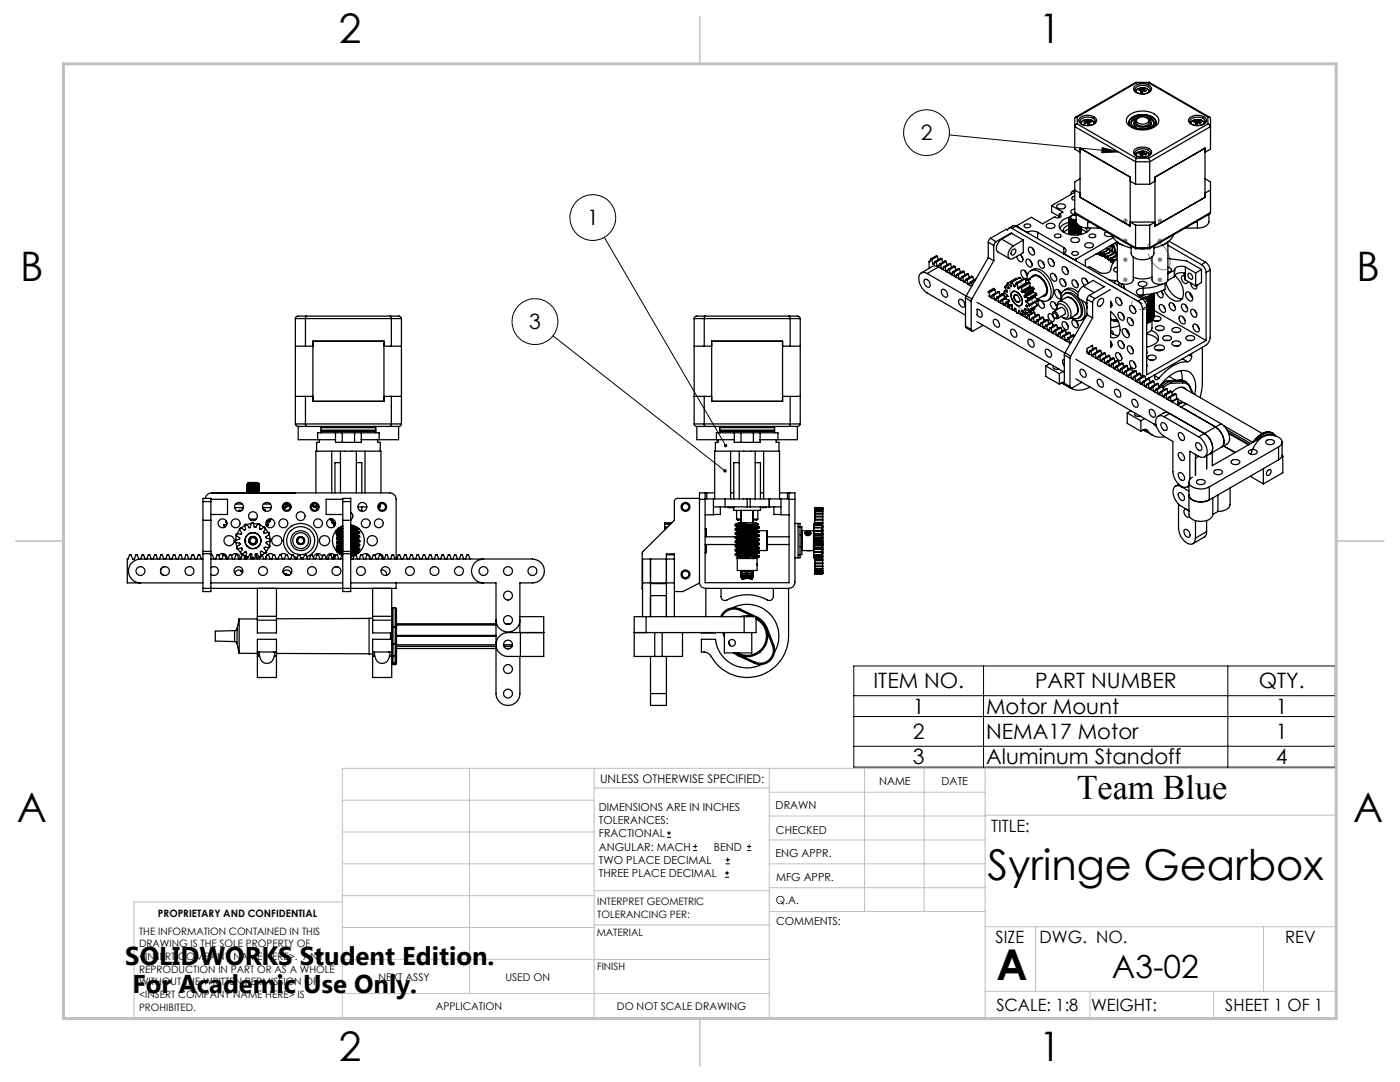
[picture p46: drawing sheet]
<svg xmlns="http://www.w3.org/2000/svg" width="279mm" height="216mm" viewBox="0 0 279 216" stroke-linecap="round" stroke-linejoin="round" font-family="sans-serif">
<defs><g id="words">
<g font-size="8.5">
<text x="197.1" y="175.7">Syringe Gearbox</text>
<text x="198.9" y="195.5">A</text>
</g>
<g font-size="8.1">
<text x="67.6" y="8.6">2</text>
<text x="207.3" y="8.6">1</text>
<text x="4" y="56.2">B</text>
<text x="270.7" y="56.2">B</text>
<text x="3.3" y="164.1">A</text>
<text x="270" y="164.1">A</text>
<text x="67.6" y="211.8">2</text>
<text x="207.3" y="211.8">1</text>
</g>
<text font-size="6.9" x="214.9" y="159.4">Team Blue</text>
<text font-size="6.3" x="221.9" y="195.1">A3-02</text>
<g font-size="5.1">
<text x="25" y="192.5">SOLIDWORKS Student Edition.</text>
<text x="26.4" y="198.1">For Academic Use Only.</text>
</g>
<g font-size="4.2">
<text x="183.8" y="28">2</text>
<text x="117.2" y="44.9">1</text>
<text x="105.6" y="65.7">3</text>
<text x="174.3" y="137.4">ITEM NO.</text>
<text x="206.6" y="137.4">PART NUMBER</text>
<text x="251.2" y="137.4">QTY.</text>
<text x="182.2" y="142.4">1</text>
<text x="196.8" y="142.4">Motor Mount</text>
<text x="254.6" y="142.4">1</text>
<text x="182.2" y="147.5">2</text>
<text x="196.8" y="147.5">NEMA17 Motor</text>
<text x="254.6" y="147.5">1</text>
<text x="182.2" y="152.5">3</text>
<text x="196.8" y="152.5">Aluminum Standoff</text>
<text x="254.6" y="152.5">4</text>
</g>
<g font-size="3.4">
<text x="197.8" y="166">TITLE:</text>
<text x="198.7" y="188.1">SIZE</text>
<text x="207.5" y="188.1">DWG. NO.</text>
<text x="256.5" y="188.2">REV</text>
<text x="198.8" y="201.7">SCALE: 1:8</text>
<text x="217.7" y="201.8">WEIGHT:</text>
<text x="244.5" y="201.7">SHEET 1 OF 1</text>
</g>
<text font-size="2.4" x="119.8" y="156.2">UNLESS OTHERWISE SPECIFIED:</text>
<g font-size="2.2">
<text x="119.5" y="161.8">DIMENSIONS ARE IN INCHES</text>
<text x="154.8" y="161.4">DRAWN</text>
<text x="175.4" y="156.6">NAME</text>
<text x="187.9" y="156.7">DATE</text>
<text x="119.5" y="164.4">TOLERANCES:</text>
<text x="119.5" y="167.1">FRACTIONAL</text>
<text x="154.9" y="166.3">CHECKED</text>
<text x="119.5" y="169.7">ANGULAR: MACH</text>
<text x="119.5" y="172.4">TWO PLACE DECIMAL</text>
<text x="142.5" y="169.7">BEND</text>
<text x="154.8" y="171">ENG APPR.</text>
<text x="119.5" y="175">THREE PLACE DECIMAL</text>
<text x="154.9" y="175.7">MFG APPR.</text>
<text x="154.9" y="180.4">Q.A.</text>
<text x="154.9" y="184.6">COMMENTS:</text>
</g>
<g font-size="2.1">
<text x="75.5" y="195.7">NEXT ASSY</text>
<text x="100.9" y="195.7">USED ON</text>
<text x="86.9" y="201.5">APPLICATION</text>
<text x="123.1" y="201.6">DO NOT SCALE DRAWING</text>
</g>
<g font-size="2">
<text x="31.5" y="182.9">PROPRIETARY AND CONFIDENTIAL</text>
<text x="119.2" y="180.6">INTERPRET GEOMETRIC</text>
<text x="119.2" y="183.1">TOLERANCING PER:</text>
<text x="27.8" y="186.5">THE INFORMATION CONTAINED IN THIS</text>
<text x="27.8" y="189">DRAWING IS THE SOLE PROPERTY OF</text>
<text x="27.8" y="191.6">&lt;INSERT COMPANY NAME HERE&gt;. ANY</text>
<text x="119.1" y="186.7">MATERIAL</text>
<text x="27.8" y="194.1">REPRODUCTION IN PART OR AS A WHOLE</text>
<text x="27.8" y="196.6">WITHOUT THE WRITTEN PERMISSION OF</text>
<text x="119.1" y="193.5">FINISH</text>
<text x="27.8" y="199.1">&lt;INSERT COMPANY NAME HERE&gt; IS</text>
<text x="27.8" y="201.7">PROHIBITED.</text>
</g>
</g></defs>
<g fill="none" stroke="#000" stroke-width=".2">
<path d="M189.4 26.9l33.8 3.4M220 29.5l3.2 .8-3.3 .2zM120.6 47.4l24.2 41.5M110.3 67l34.4 27M170.4 132.9h96.1v20.2h-96.1zM170.4 138.8h96.1M196.3 132.9v20.2M245 132.9v20.2M170.4 143h96.1M170.4 148.9h96.1M133.1 167.1h.8M133.1 166.2h.8"/>
<path d="M133.5 165.8v.9M138.3 169.7h.8M138.3 168.9h.8M138.7 168.5v.8M144.7 175h.8M144.7 174.2h.8M144.8 172.4h.9M144.8 171.6h.9M145.1 173.8v.8M145.2 171.1v.9M149.1 169.7h.8M149.1 168.9h.8"/>
<path d="M149.5 168.5v.8"/>
<circle cx="184.9" cy="26.5" r="4.6"/>
<circle cx="118.3" cy="43.4" r="4.6"/>
<circle cx="106.8" cy="64.2" r="4.6"/>
</g>
<g fill="none" stroke="#808080" stroke-width=".2">
<path d="M224.1 55.8h1M224.1 48h1M224.1 51.8h1M224.1 44.1h1M224.2 55.5l.7 .7M224.2 47.7l.7 .7M224.2 51.5l.7 .7M224.2 43.7l.7 .7M224.6 43.6v1M224.6 47.6v.9M224.6 51.3v1.1M224.6 55.3v1"/>
<path d="M224.9 55.5l-.7 .7M224.9 47.7l-.7 .7M224.9 51.5l-.7 .7M224.9 43.7l-.7 .7M231 55.8h1M231 48h1M231 51.8h1M231 44.1h1M231.1 51.5l.7 .7M231.1 43.7l.7 .7M231.1 55.5l.7 .7M231.1 47.7l.7 .7"/>
<path d="M231.5 43.6v1M231.5 47.6v.9M231.5 51.3v1.1M231.5 55.3v1M231.8 51.5l-.7 .7M231.8 43.7l-.7 .7M231.8 55.5l-.7 .7M231.8 47.7l-.7 .7"/>
</g>
<path d="M230.1 60.5a2.44 2.44 0 0 0-3.3-1 1.05 1.05 0 0 0-1 1.1 1.05 1.05 0 0 0 1.1 1 2.57 2.57 0 0 0 3.1-.9l.1-.2" fill="none" stroke="#808080" stroke-width=".2" stroke-dasharray="15.2 1.3 1.3 1.3" stroke-dashoffset="11.8" stroke-linecap="butt"/>
<path d="M233.3 53.2a4.3 4.3 0 0 0-3.1-5.1 1.53 1.53 0 0 0-1.1 2.1 4.2 4.2 0 0 0 3.3 3.7 1.12 1.12 0 0 0 .9-.7M204.1 61.8a4.5 4.5 0 0 1-2.4-5 1.47 1.47 0 0 1 2.4-.1 4.3 4.3 0 0 1 1.7 4.7 1.25 1.25 0 0 1-1.7 .4" fill="none" stroke="#808080" stroke-width=".2" stroke-dasharray="15.2 1.3 1.3 1.3" stroke-dashoffset="9.1" stroke-linecap="butt"/>
<path d="M221.3 56.7l6.6 3.9" fill="none" stroke="#000" stroke-width=".2" stroke-dasharray="15.2 1.3 1.3 1.3" stroke-dashoffset="13.3"/>
<g fill="none" stroke="#c0c0c0" stroke-width=".2">
<path d="M68.3 159.7h50.3M93.7 153.3v44.9M118.6 153.3v49.9M118.6 157.2h34.9M153.5 153.3v49.9M153.5 158.1h43.1M172.5 153.3v28.6M184.4 153.3v28.6M196.6 153.3v49.9M68.3 180h-41.6v23.2h240v-49.9h-198.4v49.9M68.3 178.7h50.3M68.3 172.4h50.3"/>
<path d="M68.3 166h50.3M118.6 177.7h35M153.5 167.6h43.1M153.5 162.8h43.1M153.5 172.4h43.1M153.5 177.1h43.1M196.6 162.7h70.1M68.3 198.2h85.2M68.3 191.4l85.2 .1M68.3 185.1h50.3M118.6 184.6h35M153.6 181.9h43"/>
<path d="M196.6 197.8h70.1M196.6 184.9h70.1M206.7 184.9v12.9M217.5 197.8v5.4M242.2 197.8v5.4M252.2 184.9v12.9"/>
</g>
<path d="M139.7 3.2v9.5M3.1 107.9h9.6M266.7 107.9h9.5M139.7 203.2v9.6" fill="none" stroke="#c0c0c0" stroke-width=".3"/>
<path d="M12.7 12.7h254v190.5h-254z" fill="none" stroke="#c0c0c0" stroke-width=".6"/>
<g fill="#000">
<path d="M220 29.5l3.2 .8-3.3 .2z"/>
<path d="M144.4 93.8a.33 .33 0 0 0 .1 .4 .33 .33 0 0 0 .5 0l-.3-.2 .3 .2a.34 .34 0 0 0-.1-.5 .34 .34 0 0 0-.5 .1zM144.5 88.7v.1a.36 .36 0 0 0 .1 .4 .36 .36 0 0 0 .4 0l-.2-.3 .2 .3 .1-.2a.35 .35 0 0 0-.1-.4 .35 .35 0 0 0-.5 .1z"/>
</g>
<g fill="none" stroke="#000" stroke-width=".25">
<path d="M226.4 17.2a2.46 2.46 0 0 1 3.4 .3 1.13 1.13 0 0 1-1.3 1.2 2.18 2.18 0 0 1-2.2-.7v-.5zM226.7 18.3a1.68 1.68 0 0 1 2.3-.5l.4 .5M226.7 16.4h2.6M226.7 18.3a.74 .74 0 0 1 .9-.7 1.28 1.28 0 0 1 1.7 .7M226.8 16.5l-.1-.1-12.1 7M226.8 16.5l-11.8 6.9M226.8 16.5h2.4M227.4 17.8l.5 .1M227.4 17.8l-.1 .2 .5 .1M227.4 17.8l.2 .2M227.8 18.1a.18 .18 0 0 0 0 .3 .18 .18 0 0 0 .3-.1v-.2l.5 .1 .1-.1M227.8 18.1l.1 .3"/>
<path d="M228 17.6l.4 .1-.2 .2M228 17.6l-.1 .3M228 17.6v.8l-.1-.5M228.2 17.9l.5 .2M228.2 17.9v.2M228.7 18.1l-.2 .1M229.2 16.5l11.9 6.9M229.4 16.4l-.2 .1M229.4 16.4l12 7M229.6 17.9a1.51 1.51 0 0 1-2 .8 .97 .97 0 0 1-1.1-.8 1.93 1.93 0 0 1 3.1-.2v.2M214.5 39.2l-.4 .1-.2 .3 .2 .3 .4 .1M214.5 38.4l-4.6 2.6"/>
<path d="M214.5 38.2a.52 .52 0 0 0-.6 .1 .52 .52 0 0 0-.2 .5M214.5 38l-.5 .2M214.5 37.9l1 .6M215 24.7l-.4 .3-.1 .3 12.1 7M215 23.4h-.3l-.2 .2v6.2l1 .6M215 24.7l11.8 6.9M215 23.4v1.3M215.5 23.5a2.41 2.41 0 0 1 3.3 .3 1.13 1.13 0 0 1-1.3 1.2l-.4 .1a1.64 1.64 0 0 1-1.8-1zM215.5 29.6l10.1 5.7v9.8l-10.1-5.7zM215.5 35.7l-1 .6v6.1M215.7 24.6a1.65 1.65 0 0 1 2.7 0M215.8 24.7a1.46 1.46 0 0 1 1.2-.9 1.46 1.46 0 0 1 1.4 .8v.1"/>
<path d="M215.8 23.7a2.12 2.12 0 0 1 2.8 .4v.1a1.91 1.91 0 0 1-2.9 .4l-.2-.4zM216.4 24.4l.1 .2 .5-.2 .1 .4M216.4 24.4l.2 .2M216.8 24.2l-.4 .2M216.8 24.2l.1 .3M217 24l.2 .2M217 24l-.3 .1 .1 .1M217 24l.1 .7M217.2 24.2l-.1 .5M217.3 24.4a.22 .22 0 0 1 .2 .3 .22 .22 0 0 1-.4 .1M217.3 24.4l-.1 .3M217.6 24.1l.1 .2-.4 .1"/>
<path d="M217.6 24.1l-.4 .1M217.6 24.1l-.1 .2M225.3 24.4a2.02 2.02 0 0 0 2.1 1.4 3.5 3.5 0 0 0 3.3-1l.1-.4M225.3 23a4.6 4.6 0 0 1 5.7 .3 1.37 1.37 0 0 1-.7 2.1 4.6 4.6 0 0 1-5.3-.6 1.24 1.24 0 0 1 .3-1.8zM225.6 36.2l1 .6M225.6 25a1.05 1.05 0 0 1 .4-1.6 3.9 3.9 0 0 1 4.4 .3 1.04 1.04 0 0 1-.1 1.6M226.1 23.6a3.1 3.1 0 0 1 4.2 .6 1.4 1.4 0 0 1-1.4 1.4 3 3 0 0 1-3.1-.8 .89 .89 0 0 1 .3-1.2zM226.3 24.4a1.01 1.01 0 0 0 .5 1.1M226.4 29.8a2.56 2.56 0 0 1 3.4 .3 1.1 1.1 0 0 1-1.3 1.3h-1a1.1 1.1 0 0 1-1.2-1.3zM226.6 32.3v4.5M226.6 32.3h2.8M226.6 36.8h2.8"/>
<path d="M226.7 30.9a1.64 1.64 0 0 1 2.7 0M226.7 31a1.42 1.42 0 0 1 2-.7 .83 .83 0 0 1 .6 .7M226.8 24.2l-.1 .2a1.39 1.39 0 0 0 2 .6 .64 .64 0 0 0 .6-.8M226.8 24.1v.4M226.8 31.6l-.2 .7M226.8 31.6h2.4M226.9 23.7a1.6 1.6 0 0 1 2.4 .3 1.43 1.43 0 0 1-2.4 .4l-.1-.3zM227 23.6a.82 .82 0 0 0-.7 .9 .82 .82 0 0 0 .9 .8l.4 .1a1.9 1.9 0 0 0 2.1-.8 .8 .8 0 0 0-.6-1M227.2 23.5l-.3 .1a1.6 1.6 0 0 0-1.2 1M227.4 30.5h.5M227.4 30.5l-.1 .2h.5M227.4 30.5l.2 .2"/>
<path d="M227.8 30.7a.19 .19 0 0 0 0 .3 .19 .19 0 0 0 .3-.1l.1-.1 .4 .1 .1-.2M227.8 30.7l.1 .3M227.9 30.5v.6M228 30.3h.4l-.2 .3M228 30.3l-.1 .2M228 30.3v.8M228.2 30.6l.5 .1M228.2 30.6v.2M228.7 30.7l-.2 .2M228.8 23.5l.7 .2M229.2 31.6l.2 .7M229.3 24.1v.4"/>
<path d="M229.4 23.7a1.25 1.25 0 0 1 .9 .9M229.4 32.3v4.5M229.6 30.6a1.88 1.88 0 0 1-2.9 .3l-.2-.3a1.79 1.79 0 0 1 3.1 0M229.7 24.4a1.04 1.04 0 0 1-.8 1.2M230.5 35.3l10-5.7v9.8l-10 5.7zM230.5 36.2l-1.1 .6M230.8 24.4a2.18 2.18 0 0 0-2.4-1.5 3 3 0 0 0-3.1 1.3v.3M237.4 23.5a2.46 2.46 0 0 1 3.3 .3 1.13 1.13 0 0 1-1.2 1.2 1.96 1.96 0 0 1-2.3-.9zM237.6 24.6a1.68 1.68 0 0 1 2.7-.1l.1 .2M237.7 24.7a1.49 1.49 0 0 1 2.4-.5l.2 .5M237.7 23.7a2.1 2.1 0 0 1 2.8 .4v.1a1.58 1.58 0 0 1-2 .8l-.7-.2-.3-.4v-.4zM238.4 24.2h.5"/>
<path d="M238.4 24.2l-.1 .1 .5 .1M238.4 24.2l.1 .1M238.8 24.4a.22 .22 0 0 0-.2 .3 .22 .22 0 0 0 .3 .1M238.8 24.4v.3M238.9 24.2v.6M239 24h.4l-.2 .2M239 24l-.1 .2M239 24l-.1 .7M239.2 24.2l.5 .2M239.2 24.2v.2M239.7 24.4a.37 .37 0 0 1-.6 .1l-.2 .3M239.7 24.4l-.2 .2"/>
<path d="M240.5 35.7l1.1 .6v6.1M241.1 24.7l.5 .6-12.2 7M241.1 23.4h.4l.1 .2v6.2l-1.1 .6M241.1 23.4v1.3M241.1 24.7l-11.9 6.9M241.6 37.9l-1.1 .6M184.6 55.7a1.04 1.04 0 0 1 .9 1.6 1.04 1.04 0 0 1-.9-1.6zM185 54.6a1.06 1.06 0 0 0-1.3-.1 1.06 1.06 0 0 0-.3 1.3 3.6 3.6 0 0 0 1.6 2.7l7.7 4.4M185 54.6l7.8 4.5M185.4 52.2v1.4M185.6 52.1l-.2 .1M185.7 51.7l-.2 .6-.1-.1"/>
<path d="M185.7 51.7l.2 .1M185.9 51.8l.3 .8M186.5 52.4l-.3 .2M186.6 52.2l-.2 .6-.2-.2M186.6 52.2l.2 .1M186.8 52.3l.2 .8M187 53.1l.3 .2M187.1 51.2l-1.2 .6M187.1 51.2l.2 .6M187.1 51.2l-.2-.2-1.2 .7M187.3 53.3a1.21 1.21 0 0 0-1.2-.1l-2.3 1.3M187.3 53.3l6.6 3.8"/>
<path d="M187.3 53.3l-2.3 1.3M187.4 52.9l-.4 .2M187.5 52.7l-.2 .6M187.5 52.7l.2 .1M187.7 52.8l.2 .9M187.9 57.9l.1-.2a1.01 1.01 0 0 1 .9 1.6 1.04 1.04 0 0 1-1-1.4zM188 51.6l-1.2 .7M188 51.6l.1 .8M188 51.6l-.3-.1-1.1 .7M188.3 53.4l-.4 .3M188.4 53.2l-.2 .6-.3-.1M188.4 53.2l.2 .1"/>
<path d="M188.6 53.3l.2 .9M188.8 52.2l-1.1 .6M188.8 52.2l.2 .6M188.8 52.2l-.2-.2-1.1 .7M189.2 53.9l-.4 .3M189.3 53.7l-.2 .6-.3-.1M189.3 53.7l.2 .1M189.5 53.8l.2 .9M189.7 52.7l-1.1 .6M189.7 52.7l.2 .7M189.7 52.7l-.2-.1-1.1 .6M190.1 54.4l-.4 .3"/>
<path d="M190.1 54.2l-.2 .6-.2-.1M190.1 54.2l.3 .1M190.4 54.3l.2 .9M190.6 53.2l-.2-.1-1.1 .6M190.6 53.2l-1.1 .6M190.6 53.2l.2 .7M191 55l-.4 .2M191 54.8l-.2 .5-.2-.1M191 54.8l.2 .1M191.2 54.9l.3 .8M191.5 59.7a1.04 1.04 0 0 1 .9 1.6 1.04 1.04 0 0 1-.9-1.6zM191.5 53.7l-1.1 .6"/>
<path d="M191.5 53.7l.2 .7M191.5 53.7l-.2-.1-1.2 .6M191.8 55.5l-.3 .2M191.9 55.2l-.2 .6-.2-.1M191.9 55.2l.2 .2M192.1 55.4l.2 .8M192.4 54.2l-1.2 .7M192.4 54.2l.1 .7M192.4 54.2l-.2-.1-1.2 .7M192.7 59.4l1.1 .7M192.7 59.4v5.7M192.7 56l-.4 .2"/>
<path d="M192.8 55.7l-.2 .6-.3-.1M192.8 55.7l.2 .2M192.8 59l-.1 .4M192.8 59l1.2 .7M193 55.9l.2 .8M193.3 54.7l-1.2 .7M193.3 54.7l.1 .7M193.3 54.7l-.3-.1-1.1 .6M193.6 56.5l-.4 .2M193.7 56.3l.2 .1M193.7 56.3l-.2 .6-.3-.2M193.9 56.4l.1 .5"/>
<path d="M194 59.7l-.2 .4M194.1 55.2l-1.1 .7M194.1 55.2l.2 .7M194.1 55.2l-.2-.1-1.1 .6M194.6 56l-.7 .4M194.8 55.6l-1.1 .7M197.2 59l5.6 3.3M197.2 48.3v3.1M197.2 51.4l1.1 .6M197.2 51.4l-4.4 7.6M197.2 48.3l1.1 .7M197.4 58.4l.2 .9"/>
<path d="M197.7 47.6l-.4 .3-.1 .4M197.7 47.6l1.1 .6M197.8 57.9h.1M198 59l-.4 .3M198.1 58.8l-.2 .6-.3-.1M198.1 58.8l.2 .1M198.3 58.9l.2 .9M198.3 57.6v-.1l-1.1 .7 .2 .2M198.3 57.6l-1.1 .7M198.3 57.6l.2 .1M198.3 52l-4.3 7.7M198.3 49v3"/>
<path d="M198.5 57.7l-1.1 .7M198.5 57.7l.2 .8M198.8 48.2l-.3 .3-.2 .5M198.9 59.5l-.4 .3M199 59.3l-.2 .6-.3-.1M199 59.3l.2 .1M199.2 59.4l.2 .9M199.4 58.3l.2 .6 .3-.2M199.4 58.3l-1.1 .6M199.4 58.3l-.2-.1-1.1 .6M199.8 59.8l-.2 .6-.2-.1M199.8 59.8l.3 .1"/>
<path d="M199.9 47.7a1.81 1.81 0 0 0-.8 2.6l2.4 1.3M199.9 47.7l2.3 1.4M199.9 47.7l2-1.1 2.3 1.3M199.9 58.7h.1M200.1 59.9l.2 .9M200.3 58.8l-1.1 .6M200.3 58.8l.2 .7M200.3 58.8l-.2-.1-1.1 .6M200.3 58.9l.5 .3M200.4 58.1l.6 .1M200.4 58.1h.1M200.4 58.1l.1 .3"/>
<path d="M200.4 58.4l-.5 .3M200.5 58.4l.5 .5v.3M200.6 57.4l.4 .6v.2M200.6 57.1v.3M200.6 59.3h.1M200.6 59.3l.2 .4M200.6 59.4l-.8 .4M200.7 57.2l.5 .3M200.7 57.2l-.1 .2M200.7 59.6l-.6 .3M200.8 59.7l.6 .3v.1l-.2 .4M200.9 57.9l-.5 .2"/>
<path d="M201 56.7l.3 .8M201 59.2l-.4 .1M201 59.2h.1M201 58.2h.1M201.1 56.8l-.4 .4M201.1 59l-.4 .2M201.1 45.9l-.3-.1-3.1 1.8M201.2 56.6l.5 .5M201.2 56.4v.2M201.2 56.4l-.2 .3M201.2 56.6l-.2 .1M201.3 57.5h-.1"/>
<path d="M201.3 57.5h.1M201.3 59.9l.1 .1-.7 .3M201.3 57.4l-.1 .1M201.7 57.1l.1 .1M201.8 56.4v.8M201.8 56.4h.2M201.8 57.2h.1M201.8 56.3h.2M201.8 56.3v.1M201.9 57l-.2 .1M201.9 46.4l-3.1 1.8M202 58.3a1.16 1.16 0 0 1 1.7 .7 1.45 1.45 0 0 1 0 2 1.97 1.97 0 0 1-1.7-2.7z"/>
<path d="M202 58.3a1.21 1.21 0 0 1 1.7 .7l.2 .4a1.22 1.22 0 0 1-.2 1.6 1.93 1.93 0 0 1-1.9-2.4zM202 45.6a.54 .54 0 0 0-.9 .4M202 45.6l25.1 14.5M202 56.4l.4 .7M202 56.3v.1M202.1 49.9l.3-.2a.67 .67 0 0 1 .3 .8 .67 .67 0 0 1-.8 .4 .65 .65 0 0 1 .2-1zM202.2 58.1l-.1 .1M202.4 57.1l.1 .1M202.5 57.2h.1M202.5 58.8a1.02 1.02 0 0 1 .9 1.5 .98 .98 0 0 1-.9-1.5zM202.6 57.2h-.1M202.6 57.1l-.1 .1"/>
<path d="M202.6 56.9l-.2 .2M202.7 56.6l-.1 .6M202.7 56.6l.3 .2M202.8 56.5l.2 .1M202.8 56.5l-.1 .1M202.8 45.1l-.7-.1-.8 .5M202.8 45.1l-.8 .5M202.8 45.1l25.1 14.6M202.9 45.1v.1M203 56.8l.1 .6M203 55.6l-.2-.1-1.6 .9M203 58.9l-.3-.1a.71 .71 0 0 0 .1 1.2l.4 .3 .2-.1 .1-.3"/>
<path d="M203 56.6v.2M203 45.3h.1M203 45.3l1.9 1.1M203.1 57.4l.1 .2M203.2 57.6h.1M203.4 55.4h.2M203.4 55.4l-1.6 .9M203.4 57.5l-.2 .1M203.5 57.4l-.3 .2M203.6 55.4l.3 .4M203.6 55.4l-1.6 .9M203.6 50.8l.2 .1a.75 .75 0 0 1 .4 .7 .75 .75 0 0 1-.4 .6 1.16 1.16 0 0 1-.9-1"/>
<path d="M203.6 57.3l-.4 .3M203.6 57.3l.3 .2M203.8 57.2l.1 .2M203.8 57.2l-.2 .1M203.8 50.9l.3 .6M203.8 58.1l.1 .1M203.9 57.5l-.1 .6M203.9 58.2v.1M203.9 58.3h.1M203.9 57.4v.1M204.2 47.9v2.5l-2 1.1a.69 .69 0 0 1-.8 .1 .69 .69 0 0 1-.2-.9l.2-.7 .8-.9M204.2 47.9l-2 1.2"/>
<path d="M204.3 55.6l.2 .1M204.3 55.6l.3 .1M204.3 55.6l-1.5 .9M204.4 44.9l.4-.2h.5l.4 .2v.2a.77 .77 0 0 1-1.3 0zM204.4 59v.1M204.4 59.1l.1 .1M204.5 58.3h-.5M204.5 59.2l.1 .1M204.5 58.3l.2 .3M204.5 55.7l.3 .7M204.5 55.7l-1.5 .9M204.5 54l.5 1"/>
<path d="M204.6 59.3l.5 .2M204.6 58.2l.2 .3M204.6 58.2l-.1 .1M204.7 58.6l-.3 .4M204.7 56l1.6-.9a2.32 2.32 0 0 1 2.5 1.9 1.61 1.61 0 0 1-.3 1.9l-1.5 .8M204.8 58.5l-.1 .1M204.8 56.4v.2M204.8 51.9l.1-.1a1.01 1.01 0 0 1 .9 1.5 1.08 1.08 0 0 1-1-1.4zM204.8 56.4l-1.7 1M204.9 46.4a2.47 2.47 0 0 1 2.2 0M204.9 46.4h.1M205 55a1.58 1.58 0 0 1 1.3-1.1 1.58 1.58 0 0 1 1.5 .6 4.5 4.5 0 0 1 1.7 5.1 1.63 1.63 0 0 1-2.3 .1"/>
<path d="M205 55v.9M205 59.9l-.2 .2M205.1 59.5h.1M205.1 54.8l-.1-.2a.72 .72 0 0 0-.5-.7 .72 .72 0 0 0-.7 .2 1.22 1.22 0 0 0 1.2 1.6M205.1 59.5l.1 .3M205.1 55.9l.5-.2zM205.2 59.8l-.4 .3M205.2 59.5l.1 .2M205.3 59.7l-.1 .1M205.3 56.3l.2 .2M205.3 56.3h.1M205.3 56.3l-1.7 1"/>
<path d="M205.3 56.3l-1.5 .9M205.4 49.3a1.04 1.04 0 0 1 .9 1.6 1.04 1.04 0 0 1-.9-1.6zM205.5 56.5v.6M205.5 57.1l.1 .2M205.5 57.1l-1.7 1M205.5 56.5l-1.6 .9M205.6 57.3h.1M205.6 57.3l-1.7 .9M205.6 57.3l.1 .1M205.6 52l.4 .6M205.6 57.3l-1.7 1M205.7 54a2.06 2.06 0 0 1 3 .6 4.9 4.9 0 0 1 1.4 4.4l-.6 .7-.4 .3"/>
<path d="M205.7 57.4l-1.7 .9M205.8 55.4a1.02 1.02 0 0 1 1.7-.3 3.5 3.5 0 0 1 1.5 3.5 .85 .85 0 0 1-1 .6M206.1 49.5l.3 .7M206.1 58v.2M206.1 58.2h.1M206.1 58l-1.7 1M206.1 58.2l-1.7 .9M206.1 58.2l.1 .1M206.1 58.2l-1.6 1M206.2 57.4h-.5M206.2 57.4l.1 .2M206.2 57.4l-1.6 .8"/>
<path d="M206.2 57.3l.1 .3M206.2 58.3l.6 .3M206.2 58.3l-1.6 1M206.3 57.6h.1M206.3 57.6l-1.5 .9M206.3 57.6l-.2 .4M206.5 59.3l.5 .6M206.5 59.3l-.1-.1-1.6 .9M206.5 59.3l-1.7 1M206.8 58.6l.1 .2M206.8 58.9l-1.7 1M206.8 58.6l-1.6 .9"/>
<path d="M206.9 58.8l-.1 .1M206.9 58.8l-1.6 .9M207 59.9v.2M207 59.9l-1.5 .8M207.1 59.8l-.1 .3M207.1 46.4v1.2M207.1 46.4l5.2 3M207.4 52a1.04 1.04 0 0 1 .9 1.5 1.04 1.04 0 0 1-.9-1.5zM207.6 59.9l-.2 .1a1.01 1.01 0 0 0 .9 1.5 1.11 1.11 0 0 0-.5-1.5M208 52.2l.4 .6M208.9 57.9a3.3 3.3 0 0 0-1.5-2.7 2.96 2.96 0 0 1 1.5 2.7M208.9 57.9h.1"/>
<path d="M209 44.7l.3-.1a.75 .75 0 0 1 .8 0 .75 .75 0 0 1 .4 .7 1.14 1.14 0 0 1-1.7-.2zM209.2 51.8l.1-.2a1.02 1.02 0 0 1 .9 1.6 1.09 1.09 0 0 1-1-1.4zM209.7 54.7l.1-.1a1.01 1.01 0 0 1 .9 1.5 1.05 1.05 0 0 1-1-1.4zM209.9 41l2.2 1.3-.7 .4M209.9 41v1.3l1.5 .9M210 51.8l.4 .7M210.5 46.9l.6-.2 .5 .1 .2 .3a.77 .77 0 0 1-1.4 0zM210.5 54.8l.4 .6M210.9 41a1.14 1.14 0 0 1 1.8 .2 1 1 0 0 1-1.8 0zM211.3 57.9l.4 .9M211.3 58.1h.2M211.4 42.7l.3 .3v.3l-.8 .2-.4-.2-2.4 1.4-2.3-1.3-2.8 1.6-.1 .1 .1 .2"/>
<path d="M211.4 42.7v.7M211.5 55.8a.75 .75 0 0 1 .8-.1 .75 .75 0 0 1 .4 .7v.6l-.2 .2a1.04 1.04 0 0 1-1-1.4zM211.6 58.3h-.2M211.8 58.6l-.1-.1a.72 .72 0 0 0-.4-.7 .72 .72 0 0 0-.8 .2 1.27 1.27 0 0 0 1.2 1.6M212.1 53.2a1.01 1.01 0 0 1 .9 1.6 1.01 1.01 0 0 1-.9-1.6zM212.3 49.4a.64 .64 0 0 1 .5 .6 .64 .64 0 0 1-.5 .6M212.3 50.6h.1M212.3 50.6l1.9 1.1M212.3 49.4v1.2M212.3 55.8l.4 .7M212.4 57.9a1.98 1.98 0 0 1 2.8 .4M212.4 58.6a1.6 1.6 0 0 1 2.2 .4 3.6 3.6 0 0 1 1.2 4.1l-.6 .4"/>
<path d="M212.4 58.6a2.03 2.03 0 0 1 2.3 .9 3.2 3.2 0 0 1 .8 3.8 1.2 1.2 0 0 1-1.6 0M212.4 58.6a1.4 1.4 0 0 0-.6 1.3M212.5 56.2h.1M212.5 56.3h.2M212.8 53.4l.4 .7M213 59.3a2.28 2.28 0 0 1 2.2 2.4v.4l-.3 .6M213.3 43.7h.1M213.3 44v.1M213.3 44.3v.1M213.3 44.7h.1M213.3 45h.1M213.3 45.3v.1"/>
<path d="M213.3 45.6v.1M213.3 46h.1M213.3 46.3h.1M213.3 46.6v.1M213.3 45a1.42 1.42 0 0 0 2.3 .2 1.56 1.56 0 0 1-2.3-.2l.1-.1a1.25 1.25 0 0 0-1.2 1.4M213.3 43.7a1.07 1.07 0 0 0 1.5 .6h-.2M213.3 44.7a1.45 1.45 0 0 0 2.1 .4M213.3 46.3l.1 .3 .3 .2M213.4 43.9l-.1 .1a1.22 1.22 0 0 0 1.6 .6 1.24 1.24 0 0 1-1.6-.5M213.4 44.2l-.1 .1a1.35 1.35 0 0 0 1.8 .5 1.44 1.44 0 0 1-1.9-.4 2.47 2.47 0 0 0-1.7 1.2M213.4 44.5l-.1 .2a1.48 1.48 0 0 0 2.1 .3M213.4 45.2l-.1 .1a1.43 1.43 0 0 0 2.5-.1"/>
<path d="M213.4 46.1v.4l.5 .3M213.4 46.5v.3M213.4 46.5l-.1 .2M213.4 45.7l-.7 .3-.4 .4M213.5 45.6l-.2 .4a1.47 1.47 0 0 0 2.5-.2v-.2M213.5 43.4h-.2a2.21 2.21 0 0 0-1.9 1.7 2.13 2.13 0 0 0 1.9 1.7 4.3 4.3 0 0 0 4.2-1l.1-.3M213.5 43.3l-.2 .4a1.09 1.09 0 0 0 1.3 .6M213.6 43.7l.6 .3h.6h-.2a1.19 1.19 0 0 1-1.1-.6 .96 .96 0 0 1 1.3-.5h-.2a.65 .65 0 0 0-.9 .7l.5 .2 .6 .1M213.7 47.7a1.08 1.08 0 0 1 1.7 .2 1.03 1.03 0 0 1-1.7 0zM213.9 50.4l.7-.2 .4 .1 .2 .3a.74 .74 0 0 1-.6 .4 .74 .74 0 0 1-.7-.4zM214.1 55.9a1.01 1.01 0 0 1 .9 1.5 1.01 1.01 0 0 1-.9-1.5zM214.2 51.7h.5"/>
<path d="M214.2 51.7v.1M214.5 41.7a.6 .6 0 0 0-.8 .7l.5 .3 .6 .1v1.4M214.5 42.4l.1 .3 12.1 6.9M214.5 42.4l12.1 7M214.7 51.7v.3M214.8 44.2a1.92 1.92 0 0 0 2.3 1.3M214.8 56.1l.4 .6M214.8 44.2l-.2 .1M214.9 56.4h.1M215.1 58.9a2.17 2.17 0 0 0-2.9-.8 2.25 2.25 0 0 0-.5 1.9M215.8 45.3v.2a1.45 1.45 0 0 1-2.5 .1l.1-.1M215.8 46l-.1 .4-.7 .4"/>
<path d="M215.8 46.3l-.1 .5 .1-.3M215.8 46.6v.2M215.8 45.2a1.42 1.42 0 0 1-2.5 .2M215.8 45.5a1.4 1.4 0 0 1-2.5 .2M215.8 45.9a1.44 1.44 0 0 1-2.5 .1M215.8 46.1a.74 .74 0 0 1-.6 .7M215.8 45.7l.7 .4 .3 .3M215.8 45.8h.1M215.8 46.6l.1 .1M215.8 59.9l.5 1.2a2.17 2.17 0 0 1-.8 2.9 2.08 2.08 0 0 1-1.8-.6M216.2 57.1a1.81 1.81 0 0 0-.8 2.6l1.5 .8M216.2 57.1l2-1.1 2.1 1.2"/>
<path d="M216.2 57.1l2.2 1.3M216.5 48.8a1.08 1.08 0 0 1 1.7 .2 1.03 1.03 0 0 1-1.7 0zM216.7 45.5l.2 .3v.5M216.7 55.7l.4 .6M216.9 59.7v3.1M216.9 59.7l1.2 .7M217.1 44.4h.5M217.1 45.5h2.4M217.1 44.4v1.1M217.1 56.6v-.3a.98 .98 0 0 0-1-.8 1.03 1.03 0 0 0 .4 1.4M217.4 58.9l-.3 .4-.2 .4M217.4 58.9l1.1 .7"/>
<path d="M217.5 46.8l.8-.1 .4 .4a.77 .77 0 0 1-1.4 0zM217.5 44.3l-.4 .1M217.6 45.5v.1M218.5 59.6l-.4 .4v.4M218.8 50.7h.1M218.9 50.7h.1M218.9 50.7l.4 .1M219 45.5l.6 .1M219 50.6l-.1 .1M219.3 50.8h.1M219.3 50.4v.3M219.3 50.7v.1"/>
<path d="M219.3 50.7h.2M219.4 50.8h.1M219.4 59.8l.5-.3 .2 .1a1.01 1.01 0 0 1-.9 1.5 .9 .9 0 0 1 .2-1.3zM219.5 50.8h.1M219.5 50.8l.4 .2M219.7 50.4h.2M219.7 50.4l-.2 .4M219.9 51h.1M219.9 50.9v.1M219.9 50.9h.2M219.9 51l.2 .1M219.9 50.4v.5"/>
<path d="M219.9 51h.2M220.1 51.1l.4 .2M220.1 51v.1M220.4 50.7l.1 .1M220.4 50.7l-.3 .3M220.5 51.3v.1M220.5 57.2l-3.1 1.7M220.5 51.3h.1M220.5 51.4h.1M220.5 50.8v.5M220.6 51.4h.1M220.7 51.4l.4 .3"/>
<path d="M220.7 51.4h.1M220.7 51.3l-.2 .1M220.7 49.5l.4 .3M220.8 46.2l-.4 .5a1.04 1.04 0 0 0 1.5 .4M220.8 51.2l-.3 .1M221 51l.2 .2M221 51l-.3 .4M221.1 51.7v.1M221.1 51.8h.1M221.1 51.6v.1M221.2 51.2l-.1 .4M221.2 51.8h.1"/>
<path d="M221.2 51.8l.5 .3M221.3 51.8h-.1M221.3 49.7l.4 .4-.2 .1M221.3 49.7l-.6 .5-.8 .2M221.3 49.7h-.1l-.5 .4-1 .3M221.3 51.7l-.2 .1M221.4 55.9l1.1 .1M221.4 49.8h.1M221.5 51.6h-.4M221.5 49.1l.1 .3-.2 .4M221.6 51.5l.2 .1M221.6 51.5l-.3 .3"/>
<path d="M221.6 57.8l-3.1 1.8M221.7 52.1l1.3-.5a3.2 3.2 0 0 0-1.4 2.4 1.79 1.79 0 0 1-2.1 .4l-2.1-1.2-.3 .2M221.7 52.1v.1M221.7 52.1h.1M221.7 52.2l.1 .1M221.8 51.6l-.1 .5M221.8 48.9l.2 .5-.1 .6M221.8 52.3l.3 .2M221.8 46.8a5 5 0 0 0 3.9 2.7M221.9 52.2l-.1 .1M221.9 48.9l.1 .5-.1 .7M221.9 50l.3 .4"/>
<path d="M221.9 50l-.6 .5-.8 .3M221.9 50h-.1l-.5 .3-.9 .4M222 52.1l-.3 .1M222.1 48.8a2.02 2.02 0 0 1 .2 1.6M222.1 47.4l-7.4 4.3M222.2 48.7l.4 .9 .1 1M222.2 52l-.4 .3M222.2 52l.2 .1M222.2 50.4h.1M222.2 50.4l-.4 .3M222.5 56l.6 .2M222.5 56v.5"/>
<path d="M222.6 50.4l.2 .4M222.6 50.4l-1.4 .8M222.6 50.4l-.2-.1-.5 .4-.9 .3M222.6 48.5h.1M222.6 48.4l.1 .3 .3 .4M222.7 51.9l-.5 .1M222.7 50.3v.3M222.8 51.8a2.22 2.22 0 0 1-2.5-1.1l.1 .2a2.38 2.38 0 0 0 2.4 .9M222.8 59.4a1.04 1.04 0 0 1 .9 1.5 1.04 1.04 0 0 1-.9-1.5zM222.8 50.8l-.8 .6M222.8 50.8l-.3 .4M222.9 48.3l.1 .1"/>
<path d="M223 48.3l-6.4 3.6v1.2M223 53.3a.58 .58 0 0 0-.7 .7l.7 .3M223 48.3v7.5a1.87 1.87 0 0 0 3.1 .2l.1-4.7M223 51l-1.2 .6M223 50.8l-1.4 .7M223.1 48.3l.2 .3 .8 .3M223.3 56.4v.6M223.5 59.6l.3 .7M223.8 56.6v.7M224 56.7l.3 .3M224.3 57l.2 .6M224.3 57v.5"/>
<path d="M225.7 49.1v1.4a1.82 1.82 0 0 0 2.1 1.3 2.58 2.58 0 0 0 2.5-1v-1.7M226.2 55.3a5.1 5.1 0 0 0 3.7 0M226.6 49.4l.1 .2h2.6M226.6 44.9h2.8M226.6 44.9l-1-.6h4.9l-1.1 .6M226.6 49.4h2.8M226.6 44.9v4.5M227.2 56.4l.2-.1a1.09 1.09 0 0 1 1.5 .4 1.03 1.03 0 0 1-1.8 0zM227.5 59h.2M227.6 49.6h.9M227.7 59l-.2 .1M227.9 59.7a2.08 2.08 0 0 1 .9 1.5"/>
<path d="M227.9 59.7l-.8 .4M228 59.3l1.2-.2 .8-.5a2.38 2.38 0 0 1-1.8 .8M228.1 57.5a.97 .97 0 0 0-1.2 1.1l2.2 1.3M228.1 58.8l-.7 .1M228.1 57.5v1.3M228.6 58.8l-.9 .2M228.8 59.8a1.78 1.78 0 0 0 1.5-1.3 1.27 1.27 0 0 1-1.2 1.4M229.1 59.9v2.6l-.3 .2a1.65 1.65 0 0 0 1.5-1.6M229.1 59.9l-.6 .4M229.4 49.4l-.1 .2M229.4 44.9v4.5M229.9 59.4l-.2 .3-.6 .4"/>
<path d="M229.9 58.7a1.8 1.8 0 0 1-1.4 .9M230.2 58.6a1.32 1.32 0 0 1-1.1 1.8M230.3 59.5a1.3 1.3 0 0 1-1.2 1.5M230.3 59.1v.1a1.49 1.49 0 0 1-1.2 1.4M230.3 59.7v.1a1.5 1.5 0 0 1-1.2 1.4M230.9 58.4l.2 .5a.64 .64 0 0 0 1 .3 1.12 1.12 0 0 0-.4-1.1l.4 .6M232 56.7l-1.5 .5-2.4 .3M232.5 56.5v1.2a9.7 9.7 0 0 1-4.4 1.1M232.7 56.4a4.1 4.1 0 0 0 3.2 3.3M233 48.3l-.4 .4-.6 .2M233.1 51.5l3.7 .6 3 1.7M233.1 53.3l.7 .3v.2v.2l-.7 .3"/>
<path d="M233.1 48.3v7.5a1.91 1.91 0 0 1-2.9 .6l-.3-.5v-4.6M233.1 48.9l6.7 3.9M233.3 48.1l7.3 4.2M234.2 46.8a5.4 5.4 0 0 1-3.9 2.7M234.4 53.9h.1M234.4 53.9l-1.3 .7M234.4 53.9v1.3M234.4 55.2l-1.4 .8M234.5 55a4 4 0 0 1 1.3 4.7 1.64 1.64 0 0 1-2.3-.2l-1.3-1.6M236.4 54.5v1M236.4 55.1l-.5-.1a1.01 1.01 0 0 0 1 1.6l.1-.5M236.4 54.5l.1 1.3"/>
<path d="M236.5 45.5h2.5M236.5 55.8l2.1 1.2M236.5 54.5v1.3M236.6 53.3a1.61 1.61 0 0 0-2.2 .6M236.6 53.3v1.3a1.53 1.53 0 0 0-2.2 .6M236.6 53.3l2 1.2M236.8 58.3a1.11 1.11 0 0 1 1.3 1.2l-.2 .5a1.15 1.15 0 0 1-1.1-1.7zM237.1 54.6a.68 .68 0 0 1 .8 .3 .68 .68 0 0 1 0 .8l-.6-.2-.2-.4zM237.4 58.4l.2 .5 .4 .5M237.6 56.4l.1 .4a.75 .75 0 0 0 .3 .7 .75 .75 0 0 0 .8 0v-.6M238.5 44.4h.5M238.5 44.3l.5 .1"/>
<path d="M238.6 54.5v2.5M238.8 56.9h.1M239 44.4v1.1M239.8 52.8a2.08 2.08 0 0 1 .9 1.6M239.8 53.8l-1.2 .7M239.8 53.8v2.6l-1.2 .6M240.6 52.3a2.07 2.07 0 0 1 .9 1.6M240.6 52.3l-.8 .5M240.7 54.4v13.5M241.3 42.8v1.4a1.64 1.64 0 0 1-1.8 1.3h-.5M241.5 53.9v13.5a2.08 2.08 0 0 1-.9 1.5l-11.4 6.6M241.5 53.9l-.8 .5"/>
<path d="M241.6 42.4l-.2 .3-12 6.9M241.6 42.4l-12.2 7M58.9 63.6l.2-.4 .3-.1h20.3l.3 .1 .1 .4M58.9 79.1h3.5M58.9 63.6h21.2M58.9 69.1h3.5M58.9 63.6v21M61 79.1v5.7l.2 .3M61.2 63.1l-.2 .3v5.7M62.4 68.1h14.2v12h-14.2zM76.6 79.1h3.5M76.6 69.1h3.5"/>
<path d="M77.9 63.1l.2 .3v5.7M78.1 79.1v5.6l-.2 .4M80.1 63.6v21M138.5 63.6l.1-.3 .3-.2h20.4l.3 .2 .1 .3M138.5 79.1h3.5M138.5 63.6v21M138.5 63.6h21.2M138.5 69.1h3.5M140.5 79.1v5.6l.3 .4M140.8 63.1l-.3 .3v5.7M142 68.1h14.2v12h-14.2zM156.2 79.1h3.5"/>
<path d="M156.2 69.1h3.5M157.5 63.1l.2 .4v5.6M157.7 79.1v5.6l-.2 .4M159.7 63.6v21M192.7 65.1l.1 .3 1.2 .6M192.7 65.1l1.1 .7M193.8 60.1v5.7M195 61.7a1.04 1.04 0 0 1 .9 1.6 .85 .85 0 0 1-.9-.5M195 60.3l17.5 10.1M195 64.2l17.4 10.1M195 61.7v1.1M196.2 64.9l-1.9 1.1a.28 .28 0 0 1-.3 0 .28 .28 0 0 1-.2-.2"/>
<path d="M198.4 63.7a1.01 1.01 0 0 1 .9 1.6 1.01 1.01 0 0 1-.9-1.6zM199.8 60l-.4 .3M200.7 60.6l-.4 .2M200.7 60.3l-.2 .6-.2-.1M200.7 60.3l.2 .2M200.9 60.5l.3 .8M201.2 60.5l.2 .4M201.4 60.9h.5M201.4 60.2l-.5 .3M201.5 61.1l-.3 .2M201.8 61l-.2-.1-.2 .5-.2-.1M201.8 61l.1 .4"/>
<path d="M201.9 65.7a1.04 1.04 0 0 1 .9 1.6 1.04 1.04 0 0 1-.9-1.6zM201.9 60.9l.1 .7M201.9 60.9l-.1 .1M202 61.6l.2 .3M202 61.7v.1M202 61.8l.3 .1M202.1 61.8h-.1M202.5 61.7l-.3 .1M202.5 61.5l.1 .1M202.5 61.5l-.3 .4M202.5 61.5h.1M202.6 61.6h.1"/>
<path d="M202.6 61.6l.3 .8M202.9 62.4l.3 .1M203.3 62l-.1 .5M203.3 62.5l10.3 6-.1-.1M203.3 61.9h.1M203.3 61.9v.1M203.3 62.4l-.1 .1M203.4 61.9l.4 .8M203.7 62.6l.1 .2M203.8 60.9l-.1 .1M203.8 62.7l.3 .1M203.8 62.7h.3"/>
<path d="M203.9 62.8h-.1M204 62.1l.2-.1 .4 .6M204 62.1l.1 .6M204.1 62.7v.1M204.1 62.8l-.1 .2-.2-.2M204.1 62l-.1 .1M204.3 62.4l.2 .1 .2 .8M204.3 62.7l-.2 .1M204.5 61.7v.1M204.5 61.8l.3 .7M204.5 61.6l.7 .4M204.5 61.6v.1"/>
<path d="M204.6 61.6h-.1M204.6 61.6l-.1 .1M204.6 62.6h.2M204.7 61.7l-.2 .1M204.8 60.1h.1M204.8 60.1v.2M204.8 61h.6M204.8 61h.1M204.8 61v.1M204.8 61l.1-.1-.1 .1M204.8 60.3l.6 .4M204.8 61.1l.5 .6"/>
<path d="M204.8 62.5h.1M204.8 62.5l-.2 .1M204.9 62.5l-.1 .1M205.1 63.1l-.4 .2M205.1 61l-.3 .1M205.1 62.9l-.2 .6-.2-.2M205.1 62.9l.3 .1M205.2 67.9a.75 .75 0 0 1 .8-.1 .75 .75 0 0 1 .3 .7l.1 .4-.2 .4a1.04 1.04 0 0 1-1-1.4zM205.2 62h.1M205.3 61.7l.1 .1M205.3 61.7l-.1 .3M205.4 60.7h.1"/>
<path d="M205.4 63l.2 .8M205.4 60.7v.3M205.4 61.8l-.1 .2M205.5 60.7v.3M205.5 61h-.1M205.7 62.1l.1 .4M205.7 62.3l.3 .1M206 63.6l-.4 .2M206 63.4l-.2 .6-.2-.2M206 63.4l.2 .1M206.2 63.5l.2 .8M206.4 61.6l-1.6 1"/>
<path d="M206.4 61.6l-.1 .3h-.3M206.4 61.6l-1.5 .9M206.4 61.3l.1 .2M206.5 61.5l-.1 .1M206.5 62.3l-.2-.1-1.2 .7M206.5 62.3l-1.1 .7M206.5 62.3l.2 .7M206.5 61.3v.2M206.6 62.8l.2 .1M206.6 60.3l.3 .6M206.8 64.1l-.4 .2M206.9 61.1l-1.6 .9"/>
<path d="M206.9 63.9l-.2 .6-.3-.2M206.9 63.9l.2 .1M206.9 60.9v.2M206.9 60.9l-1.5 .9M207 60.9l-.1 .2M207 60.1l-1.5 .9M207.1 64l.2 .8M207.4 62.9l-1.2 .6M207.4 62.9l.1 .6M207.4 62.9l-.2-.2-1.2 .7M207.5 63.3l.2 .1M207.7 64.6l-.4 .2"/>
<path d="M207.8 64.4l-.2 .6-.3-.2M207.8 64.4l.2 .1M208 64.5l.2 .9M208 60.2l.4 .6M208.2 63.4l-.2-.1-1.1 .6M208.2 63.4l-1.1 .6M208.2 63.4l.2 .7M208.4 63.8l.2 .1M208.6 65.1l-.4 .3M208.7 64.9l-.2 .6-.3-.1M208.7 64.9l.2 .1M208.7 73l2.7 1.6"/>
<path d="M208.7 73v2.1l2.7 1.6M208.8 69.7a1.04 1.04 0 0 1 .9 1.6 1.04 1.04 0 0 1-.9-1.6zM208.9 65l.2 .9M209.1 63.9l-.2-.2-1.1 .7M209.1 63.9l-1.1 .6M209.1 63.9l.2 .7M209.2 64.3l.3 .2M209.5 72.6l-.8 .4M209.5 65.7l-.4 .2M209.5 65.4l-.2 .6-.2-.1M209.5 65.4l.3 .1M209.8 65.5l.2 .9"/>
<path d="M209.8 60.2a1.01 1.01 0 0 1 .9 1.5 1.01 1.01 0 0 1-.9-1.5zM210 62.8l.4 .7M210 64.4l-1.1 .6M210 64.4l.2 .7M210 64.4l-.2-.1-1.1 .6M210.1 62.7l.2-.5a.92 .92 0 0 1 .7 1.4l-.5-.1M210.1 62.9l-.1-.1a.53 .53 0 0 0-.8 0 1.09 1.09 0 0 0 1 1.3 .6 .6 0 0 0 .1-.8M210.1 64.8l.3 .1M210.2 62.4a.71 .71 0 0 1 .6 1.1 .71 .71 0 0 1-.6-1.1zM210.2 73l-.1 .2a1.07 1.07 0 0 0 1.3 .5M210.4 66.1l-.4 .3M210.4 65.9l-.2 .6-.2-.1"/>
<path d="M210.4 65.9l.2 .1M210.5 60.4l.4 .7M210.6 66l.3 .9M210.9 64.9l-.2-.1-1.2 .6M210.9 64.9l-1.1 .6M210.9 64.9l.2 .7M211 61.4a.99 .99 0 0 1 .4-1.3 .99 .99 0 0 1 1.3 .4 2.31 2.31 0 0 1 .7 3.1 1.09 1.09 0 0 1-1.3-.2M211 61.8a.77 .77 0 0 1 .2-1.1 .77 .77 0 0 1 1.1 .2l.3 .3a1.92 1.92 0 0 1 .4 2.1 .88 .88 0 0 1-1.2-.2M211 65.3l.2 .2M211.2 66.7l-.3 .2M211.3 66.4l-.2 .6-.2-.1M211.3 66.4l.2 .2"/>
<path d="M211.3 60.2l1.4-.8a1.89 1.89 0 0 1 2.2 1.6 1.47 1.47 0 0 1-.2 1.8l-1.3 .8M211.4 74.6v2.1M211.5 66.6l.2 .8M211.7 61.4a.88 .88 0 0 1 .8 .4 .88 .88 0 0 1-.1 1M211.7 61.3l-1.4 .9M211.8 65.4l-1.2 .6M211.8 65.4l.1 .7M211.8 65.4l-.2-.1-1.2 .6M211.9 65.8l.2 .2M212.1 64.2a1.04 1.04 0 0 1 .9 1.6 1.04 1.04 0 0 1-.9-1.6zM212.1 67.2l-.4 .2M212.2 74.1l-.8 .5"/>
<path d="M212.2 67l-.2 .6-.3-.2M212.2 67l.2 .1M212.4 76.5v.2a4.1 4.1 0 0 0 5.2 .5M212.4 76.3h-.5l-.5 .4M212.4 71.7h-.2a.89 .89 0 0 0 .2 1.3M212.4 67.1l.2 .8M212.4 70.8l1.1 .7M212.4 76.5l1.1 .6M212.4 70.8v5.7M212.5 76.7l-.6-.3 1.8 1.1M212.5 62.7l-1.5 .9M212.5 70.4l-.1 .4"/>
<path d="M212.5 70.4l1.2 .6M212.7 65.9l-1.2 .7M212.7 65.9l.1 .7M212.7 65.9l-.3-.1-1.1 .6M212.8 66.3l.2 .2M212.8 64.4l.4 .7M213 67.7l-.4 .2M213.1 67.5l-.2 .6-.3-.2M213.1 67.5l.2 .1M213.3 67.6l.2 .8M213.5 66.4l-1.1 .7M213.5 66.4l.2 .7"/>
<path d="M213.5 66.4l-.2-.1-1.1 .7M213.5 71.5v5.6M213.6 66.8l.3 .2M213.7 71l-.2 .5M213.8 68.3l-.3 .1M214.3 63.8l-.2 .1a1.04 1.04 0 0 0 .9 1.5 1.08 1.08 0 0 0-.4-1.5M214.4 66.9l-1.1 .7M214.4 66.9l.1 .2M214.4 66.9l-.2-.1-1.1 .7M214.7 71.7l25.6 14.8M214.7 75.6l16 9.2M214.8 64.1l.4 .6"/>
<path d="M215.7 73.7a1.04 1.04 0 0 1 .9 1.5 1.02 1.02 0 0 1-.9-1.5zM215.9 76.3l-1.9 1.1a.28 .28 0 0 1-.3 0 .28 .28 0 0 1-.2-.3M216.6 60.4l.3 1.1M216.9 70.4l25.7 14.8a3.4 3.4 0 0 1 1.6 3.6l-.4 .4M216.9 62.5a1.5 1.5 0 0 1-1.1 1.4M216.9 62.8l1.2 .6M216.9 62.8l-4.4 7.6M217.4 70.2l-.4 .2M217.5 70l-.2 .6-.3-.2M217.5 70l.2 .1M217.7 70.1l.2 .8M217.9 69l.2 .6"/>
<path d="M218.1 69.5v-.6l-1.1 .6v.9M218.1 63.4l-4.4 7.6M218.1 60.4v3M218.3 70.7l-.4 .2M218.4 70.5l-.2 .6-.3-.2M218.4 70.5l.2 .1M218.6 70.6l.2 .9M218.8 69.5l-1.1 .6M218.8 69.5l.2 .7M218.8 69.5l-.2-.1-1.1 .6M219.1 75.7a1.04 1.04 0 0 1 1 1.6 1.04 1.04 0 0 1-1-1.6zM219.2 71.3l-.4 .2"/>
<path d="M219.3 71l-.3 .6-.2-.1M219.3 71l.2 .2M219.5 71.2l.2 .8M219.7 70l-1.1 .6M219.7 70l.2 .7M219.7 70l-.2-.1-1.1 .6M219.8 70.5l.3 .1M220.1 71.8l-.4 .2M220.1 71.5l-.2 .6-.2-.1M220.1 71.5l.2 .1M220.3 71.6l.3 .9M220.6 70.5l-1.1 .7"/>
<path d="M220.6 70.5l.1 .7M220.6 70.5l-.2-.1-1.1 .6M220.9 72.2l-.3 .3M221 72l-.2 .6-.2-.1M221 72l.2 .1M221.2 72.1l.2 .9M221.4 71l-1.1 .6M221.4 71l.2 .7M221.4 71l-.1-.1-1.2 .6M221.6 71.6h.1M221.6 62.1a4.5 4.5 0 0 1 1.8 4.6 1.31 1.31 0 0 1-1.8 .6M221.6 60.1l.1 .2a.69 .69 0 0 1-.1 1"/>
<path d="M221.6 68.1l.1 .2a.66 .66 0 0 1-.1 1M221.6 71.4l.2 .2M221.7 63.7h.1M221.7 63.9l.1 .1M221.7 60.3l.2 .3M221.7 66.3v.1a2.4 2.4 0 0 0 1.5 .6M221.7 65.9l.4 .3v.4M221.7 68.3l.2 .3M221.7 60.1v1.2M221.7 62.2v5M221.7 68.1v1.2M221.7 63.7h.2"/>
<path d="M221.7 63.7l.1 .3M221.8 72.8l-.4 .2M221.9 63.7l.3 .1M221.9 63.7v.1M221.9 63.8l.5 .3M221.9 72.6l-.2 .5-.3-.1M221.9 72.6l.2 .1M221.9 63.8l-.1 .2M222.1 72.7l.2 .8M222.2 63.8h.1M222.2 63.8l.1 .1M222.3 63.8l.7 .4"/>
<path d="M222.3 63.9l.1 .2M222.3 71.5l-.2-.1-1.1 .6M222.3 71.5l-1.1 .6M222.3 71.5l.2 .7M222.3 63.8v.1M222.4 63.9h.4M222.4 71.9l.3 .2M222.6 64l-.2 .1M222.6 77.7a1.01 1.01 0 0 1 .9 1.5 1.01 1.01 0 0 1-.9-1.5zM222.7 73.3l-.4 .2M222.8 73.1l-.2 .6-.3-.2M222.8 73.1l.2 .1"/>
<path d="M222.8 63.9h.2M222.8 63.9h.1M222.8 63.9l.2 .3M222.8 70.4a1.04 1.04 0 0 1 .9 1.5 1.04 1.04 0 0 1-.9-1.5zM222.8 63.8v.1M222.9 63.8l-.1 .1M223 63.9h.1M223 73.2l.2 .8M223.1 64.1l-.1 .1M223.2 72l-.2-.1-1.1 .7M223.2 72l-1.1 .7M223.2 72l.2 .7"/>
<path d="M223.3 62.3a1.02 1.02 0 0 1 .9 1.6 1.04 1.04 0 0 1-.9-1.6zM223.3 68a1.04 1.04 0 0 1 .9 1.5 1.04 1.04 0 0 1-.9-1.5zM223.3 72.4l.3 .2M223.4 64.9l-.9 .4h-.8M223.5 70.6l.3 .6M223.6 73.8l-.4 .2M223.7 73.6l-.3 .6-.2-.2M223.7 73.6l.2 .1M223.9 73.7l.2 .8M223.9 62.5l.4 .7M223.9 68.2l.4 .6M224.1 72.5l-1.1 .7"/>
<path d="M224.1 72.5l.2 .7M224.1 72.5l-.2-.1-1.1 .7M224.1 65.6a1.15 1.15 0 0 1 1.1 1.7 1.15 1.15 0 0 1-1.1-1.7zM224.2 73l.3 .1M224.5 74.3l-.4 .2M224.5 74.1l-.2 .6-.2-.2M224.5 74.1l.3 .1M224.8 65.7l.2 .7 .4 .3M224.8 74.2l.2 .8M224.8 65.9h.2M225 73l-.2-.1-1.1 .7M225 73l-1.1 .7"/>
<path d="M225 73l.1 .7M225.1 73.4l.3 .2M225.1 66l-.2 .1M225.1 63.4a1.04 1.04 0 0 1 .9 1.5 1.04 1.04 0 0 1-.9-1.5zM225.1 69a1.04 1.04 0 0 1 .9 1.6 1.04 1.04 0 0 1-.9-1.6zM225.3 66.5l-.1 .1M225.4 74.8l-.4 .2M225.4 74.6l-.2 .6-.2-.2M225.4 74.6l.2 .1M225.5 61.1l.1-.1a1.04 1.04 0 0 1 .9 1.5 1.09 1.09 0 0 1-1-1.4zM225.5 72.1l.1-.1a1.01 1.01 0 0 1 .9 1.5 1.04 1.04 0 0 1-1-1.4zM225.6 74.7l.2 .8"/>
<path d="M225.8 63.6l.4 .6M225.8 69.3l.4 .6M225.8 73.6l-1 .6M225.8 73.6l.2 .6M225.8 73.6l-.1-.2-1.2 .7M226 63.8v.2M226 73.9l.2 .2M226.1 79.7a1.04 1.04 0 0 1 .9 1.5 1.04 1.04 0 0 1-.9-1.5zM226.2 75.3l-.4 .2M226.3 61.2l.3 .6M226.3 72.2l.3 .6M226.3 75.1l-.2 .6-.3-.2"/>
<path d="M226.3 75.1l.2 .1M226.5 75.2l.2 .9M226.7 74l-1.1 .7M226.7 74l.2 .8M226.7 74l-.1-.1-1.2 .7M226.8 74.5l.3 .1M227.1 60.1a2.08 2.08 0 0 1 .9 1.6M227.1 75.8l-.4 .3M227.2 75.6l-.2 .6-.3-.1M227.2 75.6l.2 .1M227.4 75.7l.2 .9M227.6 74.6l-1.1 .6"/>
<path d="M227.6 74.6l.2 .6M227.6 74.6l-.2-.2-1.1 .7M227.7 75l.3 .1M228 76.3l-.4 .3M228 61.7v13.4M228.1 76.1l-.2 .6-.3-.1M228.1 76.1l.2 .1M228.3 76.2l.2 .9M228.5 75.1l-1.1 .6M228.5 75.1l.2 .6M228.5 75.1l-.2-.1-1.1 .6M228.8 70.1v.4"/>
<path d="M228.8 72.7v.5M228.8 66.6l.4 .1a2.73 2.73 0 0 1 1.9 1.2M228.8 61.2l-.8 .5M228.8 61.2v13.6l11.9-6.9M228.9 76.8l-.4 .3M229 76.6l-.3 .6-.2-.1M229 76.6l.2 .1M229.1 71.2a1.08 1.08 0 0 1 1.7 .2 1.03 1.03 0 0 1-1.8 0zM229.1 60.8l.5-.3 .3-.5a1.05 1.05 0 0 1-.8 1.5M229.2 76.7l.2 .9M229.4 64.3l-.3 .1M229.4 75.6l-.2-.1-1.1 .6"/>
<path d="M229.4 75.6l-1.1 .6M229.4 75.6l.2 .7M229.4 64.3l-.6 .2M229.5 71.8h.7M229.7 65.9a1.52 1.52 0 0 1 1.3 1 1.52 1.52 0 0 1-.3 1.6l-.9 .5-1 .3M229.8 77.4l-.4 .2M229.8 77.1l-.2 .6-.2-.1M229.8 77.1l.2 .2M229.9 64v1.4a1.12 1.12 0 0 1-1.1 1.1M229.9 61.4l-.8 .8M229.9 62.1a1.67 1.67 0 0 1-1.1 .8M229.9 63.4a1.58 1.58 0 0 1-1.1 .9"/>
<path d="M230 62.7l-.2 .4-1 .5M230 77.3l.3 .8M230.3 60.2a1.3 1.3 0 0 1-1.2 1.5M230.3 60.9a1.24 1.24 0 0 1-1.2 1.5M230.3 61.6a1.2 1.2 0 0 1-1 1.4l-.5 .1M230.3 62.2a1.41 1.41 0 0 1-1.5 1.6M230.3 62.9v.5l-.3 .5-.6 .4M230.3 76.1l-.2-.1-1.1 .6M230.3 76.1l-1.1 .6M230.3 76.1l.1 .7M230.3 62a1.49 1.49 0 0 1-1.5 1.4M230.3 63.1h.2a1.04 1.04 0 0 1 1.2 .5 1.04 1.04 0 0 1-1.7 .2"/>
<path d="M230.3 60.4v.1a1.36 1.36 0 0 1-1.2 1.4M230.3 61.8v.2M230.3 62.4v.3a1.75 1.75 0 0 1-1.5 1.4M230.3 63.1a1.41 1.41 0 0 1-.9 1.2M230.3 61.9l10.4 6M230.4 74.8v.6a.43 .43 0 0 0 .4 .4 .43 .43 0 0 0 .5-.3M230.4 64.1h.8M230.4 75l.9 .5M230.5 69.2a1.21 1.21 0 0 1 1.9 .3 1.19 1.19 0 0 1-2-.1zM230.6 65.3l.3-.2a1.09 1.09 0 0 1 1.5 .4 1.03 1.03 0 0 1-1.8 0zM230.6 77.9l-.3 .2M230.7 77.6l-.2 .6-.2-.1"/>
<path d="M230.7 77.6l.2 .2M230.8 69.9l.5-.1 .7 .1M230.9 77.8l.2 .8M231.1 65.9h.7M231.1 76.6l-1.1 .7M231.1 76.6l.2 .7M231.1 76.6l-.1-.1-1.2 .6M231.5 60.8a1.04 1.04 0 0 1 .9 1.5 1.04 1.04 0 0 1-.9-1.5zM231.5 78.4l-.4 .2M231.6 78.1l-.2 .6-.3-.1M231.6 78.1l.2 .1M231.8 78.2l.2 .9"/>
<path d="M231.9 76.5a6.5 6.5 0 0 1 4.2-2.6 2.73 2.73 0 0 1 2.5 3.2l-.2 1.6M232 77.1l-1.1 .7M232 77.1l.2 .7M232 77.1l-.2-.1-1.1 .6M232.2 61l.4 .7M232.3 67.1l.3-.1a.75 .75 0 0 1 .8 0 .75 .75 0 0 1 .4 .7 1.14 1.14 0 0 1-1.8-.2zM232.4 78.9l-.4 .2M232.5 78.7l-.2 .5-.3-.1M232.5 78.7l.2 .1M232.6 67.9h.7M232.7 78.8l.2 .8M232.9 77.6l-.2-.1-1.1 .6"/>
<path d="M232.9 77.6l-1.1 .6M232.9 77.6l.2 .7M233.2 76h-.2a2.59 2.59 0 0 0-1.7 1.2M233.2 76h.1M233.3 75.1l1.4 .8M233.3 79.4l-.4 .2M233.3 76a2.69 2.69 0 0 0-1.9 1.3M233.3 76l.3 .2M233.4 79.2l-.2 .6-.3-.2M233.4 79.2l.1 .1M233.5 60.4a1.02 1.02 0 0 1 .9 1.6 1.04 1.04 0 0 1-.9-1.6zM233.5 79.3l.3 .8"/>
<path d="M233.6 76.2l.1 .3M233.6 76.2a2.82 2.82 0 0 0-1.6 .9M233.7 76.5a2.7 2.7 0 0 0-1.6 .9M233.8 78.1l-1.1 .7M233.8 78.1l.2 .7M233.8 78.1l-.2-.1-1.1 .7M233.9 68.3a1.11 1.11 0 0 1 1.8 .2 1.07 1.07 0 0 1-1.8 0zM233.9 65.7a1.11 1.11 0 0 1 1.8 .2 1.07 1.07 0 0 1-1.8 0zM234.2 60.6l.3 .7M234.4 69h.7M234.4 66.3h.7M234.7 78.6l-1.2 .7"/>
<path d="M234.7 78.6l.2 .9M234.7 78.6l-.2-.1-1.1 .7M234.9 79.5l-1.1 .6M234.9 79.5l.1 .1M235 79.6l1.4 .8M235 79.6l-1.1 .6-.1-.1M235 79.6v1.2M235.1 69h.1M235.3 63.2l.2-.1a1.02 1.02 0 0 1 .9 1.5 1.09 1.09 0 0 1-1.1-1.4zM235.5 75.9l1 .2M235.5 75.9h.1M235.5 75.9l-2.3 .1"/>
<path d="M235.6 75.9l1.2 .4M235.6 75.9l-2.3 .1M235.6 75.9l.3 .2M235.7 73.9l.2 1v1M235.9 76.1l.1 .3M235.9 76.1l.9 .2M235.9 77.3l16 9.2M235.9 76.1l-2.3 .1M235.9 60.7a1.01 1.01 0 0 1 1 1.5 1.01 1.01 0 0 1-1-1.5zM236 71.6l1 .6M236 76.4a1.45 1.45 0 0 1 1.5 1M236 76.4l-2.3 .1"/>
<path d="M236.1 63.3l.4 .6M236.6 60.9l.4 .6M236.7 77.7a1.51 1.51 0 0 0-2.2 .1l-.6 .6M236.7 67.3a1.11 1.11 0 0 1 1.7 .2 1.07 1.07 0 0 1-1.8 0zM236.8 76.3l.4 .3 .3 .6M237 72.2a7.5 7.5 0 0 0-5.7 3.3M237.2 67.9h.7M237.3 70.8l.5 .3M237.5 77.4l.4 1M237.5 77.2v.2M237.5 77.2l.6 1.3M237.7 61.9l.1-.2a1.04 1.04 0 0 1 .9 1.6 1.06 1.06 0 0 1-1-1.4z"/>
<path d="M237.8 71.1a.99 .99 0 0 1-.8 1.1M237.8 70.5v.6M238.1 64.8l.2-.1a1.01 1.01 0 0 1 .8 1.5 1.08 1.08 0 0 1-1-1.4zM238.5 61.9l.3 .7M238.9 64.9l.4 .6M240 69.3l-.1 7.9-.4 2.1M42.1 99.6h3.3v3.1h-3.3M42.2 98.4h.1M42.2 98.4h.3M42.2 98.4a1.38 1.38 0 0 0-1.2 1M42.2 98.4h35.6a1.33 1.33 0 0 1 1.3 1.2v11.9M42.5 98.4h.1"/>
<path d="M45.3 98.4h.1M45.3 98.4h1.5M46.8 98.4h.1M49.2 96.8l.3 .1M49.2 97.2l.3 .1M49.2 97.5l.3 .2M49.2 96.7h.1M49.2 97.1v.1M49.2 97.5h.1M49.2 97.9h.1M49.4 96.4l.2-.1h1.7l.4 .3M49.4 96.4l.1 .1"/>
<path d="M49.5 96.9l-.3 .2M49.5 97.3l-.3 .2M49.5 97.8l-.3 .1M49.5 98.1l-.3 .2M49.5 96.6l-.3 .1M51 96.4l-1.5 .2M51 96.4h-1.6M51 96.4h.4M51.4 96.6l-2.2 .1M51.4 96.6h.3M51.4 96.4l-1.9 .2M51.4 96.4v.2"/>
<path d="M51.5 96.7l-2 .2M51.5 97.1l-2 .2M51.5 97.5l-2 .3M51.5 97.9l-2 .2M51.5 98.3l-.4 .1M51.5 96.7h.1M51.5 97.1v.1M51.5 97.5h.1M51.5 97.9h.1M51.5 98.3v.1M51.7 96.9l-.2 .2M51.7 97.3l-.2 .2"/>
<path d="M51.7 97.8l-.2 .1M51.7 98.1l-.2 .2M51.7 97.8l-2.5 .2 .3 .1M51.7 96.6l-.2 .1M51.7 96.9l-.3-.1-1.9 .1M51.7 97.3l-.3-.1-1.9 .1M51.7 97.7l-.3-.1-1.9 .2M51.7 98.1l-.3-.1-1.9 .1M51.7 96.9l-2.5 .2M51.7 97.3l-2.5 .2M51.7 97.8l-2.5 .1M51.7 98.1l-2.5 .2"/>
<path d="M51.7 96.6l-2.5 .2M51.7 96.9l-2.5 .3M51.7 96.9h.1M51.7 97.3h.1M51.7 98.1h.1M54.2 98.4h1.5M54.2 98.4h.1M55.7 98.4h.1M58.4 98.4h.3M58.4 98.4h.1M58.7 98.4h.1M58.9 84.6l.1 .1a.67 .67 0 0 0 .9 .4h19.5a.57 .57 0 0 0 .7-.5"/>
<path d="M58.9 84.6h21.2M59.5 85.1v2.6h3.9M63 98.4v-8.4h13v8.4M63.4 87.7v-1.3h12.3v1.3M63.4 87.7h3.6M63.7 87.7v.6h-.5v1.7M64.1 86l.1 .1h10.7l.1-.1M64.1 85.3h10.9M64.1 85.8h10.9M64.1 85.1v1.3M66.2 90v8.4M67 86.4v1.9h5.1v-1.9"/>
<path d="M67.9 92.3h-1v6.1M67.9 90v8.4M68.3 86.1v2.2M68.4 99.6h-3.3v3.1h3.3M70.8 86.1v2.2M71.1 92.3h1.1v6.1M71.1 90v8.4M72.1 87.7h3.6M72.8 90v8.4M75 85.1v1.3M75.4 87.7v.6h.5v1.7M79.6 85.1v2.6h-3.9"/>
<path d="M138.5 84.6l.1 .3 .4 .2M138.5 84.6h21.2M139 85.1h20.2M139.1 85.1v2.6h3.9M139.6 99.4h-4.4a.6 .6 0 0 0-.6 .7v3.7l-6.4 6.4v7.5M139.6 99.6v16.5a1.21 1.21 0 0 0 1.3 1.3M139.6 99.6h1.1M140.7 98.4h.1M140.7 98.4h.3M140.7 98.4h-1.1v1.2M140.7 98.4v1.2M140.7 99.6v16.7h16.8v-16.7"/>
<path d="M140.7 99.6h1.7M141 98.4h1.6M141 98.4v1.2M142.4 99.6h2.3M142.4 99.6v3.1h-1.7M142.8 90h12.8v9.6M142.8 90h-.2v9.6M143 87.7h3.5M143.3 87.7v.6h-.5v1.7M143.7 86l.1 .1h10.6l.2-.1M143.7 85.3h10.9M143.7 85.8h10.9"/>
<path d="M143.7 85.1v1.3M144.7 99.6h6M144.7 99.6v1.5M145.8 90v9.6M145.8 98.4h.6M146.5 86.4v1.9h5.2v-1.9M147.5 92.3h-1.1v7.3M147.5 90v9.6M147.8 86.1v.3M147.9 86.4h7.4v1.3M147.9 86.4h-4.9v1.3M147.9 86.4v1.9"/>
<path d="M149.1 99.6v1.5M149.7 99.6v1.5M150.4 86.1v2.2M150.7 92.3h1.1v7.3M150.7 90v9.6M150.7 99.6h2.8M151.7 87.7h3.6M151.8 98.4h.6M152.4 90v9.6M153.5 99.6h2.4M153.5 99.6h.1M153.5 99.6v1.5"/>
<path d="M154.6 85.1v1.3M154.9 87.7v.6h.6v1.7M155.6 98.4h1.6M155.9 99.6v3.1h1.6M155.9 99.6h1.6M157.2 98.4h.3M157.2 98.4v1.2M157.5 98.4h.1M157.5 98.4v1.2M157.5 98.4h1.1v1.2M157.5 99.6h1.1M158.6 99.6v16.5a1.26 1.26 0 0 1-1.2 1.3"/>
<path d="M159.1 85.1v2.6h-3.8M159.7 84.6l-.1 .3-.4 .2M225 82.4v2.1l2.7 1.5M225 82.4l2.7 1.6M225.7 82l-.7 .4M226.5 82.4l-.1 .2a1.03 1.03 0 0 0 1.3 .5M227.7 84v2M228.4 83.5l-.7 .5M229 85.9a3 3 0 0 0 3.4 1.2M229 85.9a.64 .64 0 0 0-1-.1l-.3 .2M229 85.9l-.3-.2 .1 .4-.6-.3 1.8 1.1M229.5 81.7a1.01 1.01 0 0 1 .9 1.5 1.01 1.01 0 0 1-.9-1.5z"/>
<path d="M230.3 84.6l.5 .5M231.1 83a2.32 2.32 0 0 1 1.9-.7l.4 .2-1.1 .6M231.7 84.5l.2-.2a1.01 1.01 0 0 1 .9 1.6 1.01 1.01 0 0 1-1.1-1.4zM232.3 83.1a1.07 1.07 0 0 0-1.3 0 1.07 1.07 0 0 0-.4 1.3 4.1 4.1 0 0 0 1.7 2.7l1.8 1v6a3.5 3.5 0 0 0 2.3 3.2 .84 .84 0 0 0 .9-.5M232.3 83.1l6.9 4.1M235 80.1l.7 .3M235 80.5l.3 .1M235 80.6l.2 .1M235.2 98.5l.1-.2a1.01 1.01 0 0 1 .9 1.5 1.01 1.01 0 0 1-1-1.3zM235.2 94.5l.1-.2a1.01 1.01 0 0 1 .9 1.5 1.01 1.01 0 0 1-1-1.3zM235.2 96.6v.1M235.2 96.6l-.6 .4"/>
<path d="M235.3 90.3a1.04 1.04 0 0 1 .9 1.6 1.02 1.02 0 0 1-.9-1.6zM235.3 86.3a1.04 1.04 0 0 1 .9 1.6 1.04 1.04 0 0 1-.9-1.6zM235.8 97.1a1.07 1.07 0 0 0-1.3 0 1.07 1.07 0 0 0-.4 1.3 4.4 4.4 0 0 0 3.2 3.5M235.8 97.1l1.5 .9M235.9 97.1h-.1M236.8 80.6a1.32 1.32 0 0 0-1.8 .2M236.8 80.6l-1.1 .6M236.8 80.6l6.9 4M237.3 98.8a1.8 1.8 0 0 0 1.9 1.3 3.9 3.9 0 0 0 2.1-.3 3.2 3.2 0 0 1-4-.7zM237.3 96.2v6.5a1.79 1.79 0 0 0 1.8 1.3h.5a2.13 2.13 0 0 0 2.4-1.3M237.3 97l-.3 .2M238 95.2a1.06 1.06 0 0 0-.7 1.1 1.06 1.06 0 0 0 .9 1 3.5 3.5 0 0 0 3.1-.1"/>
<path d="M238.6 90.7v4.2M238.7 88.5l.1-.2a1.01 1.01 0 0 1 .9 1.6 1.01 1.01 0 0 1-1-1.4zM238.8 96a1.08 1.08 0 0 1 1.7 .2 1.03 1.03 0 0 1-1.7 0zM239.2 87.2a3.5 3.5 0 0 1 1.6 3.5 1 1 0 0 1-1.6 .4M239.2 91.1l-1.7-1.1v5.7M239.2 91.1l-.6 .3M240.3 86.5a3.5 3.5 0 0 1 1.6 3.6l-.4 .4M240.3 86.5l-1.1 .7M240.8 90.9v2.7M241.3 97.2v2.6M241.5 90.5l-1.1 .7M242 99.3v3.4"/>
<path d="M242.3 94a1.1 1.1 0 0 1 1.7 .2 1 1 0 0 1-1.8 0zM243.1 98.7v3.4M243.7 84.6a3.4 3.4 0 0 1 1.6 3.5l-.4 .5-1.1 .6M243.7 84.6l-3.4 1.9M243.8 89.2l-2.3 1.3M244.2 84.9l5.8 3.4a3.9 3.9 0 0 1 3.4-2.1l.5 .2M244.2 89l2.3 1.3M244.9 85.8l4.7 2.7M245.1 86.3l4.2 2.4M245.2 86.5l3.9 2.3M245.5 97.4v3.3a1.88 1.88 0 0 1-1.9 1.3l-.5 .1M245.7 92a1.08 1.08 0 0 1 1.7 .2 1.03 1.03 0 0 1-1.7 0z"/>
<path d="M249.2 90a1.08 1.08 0 0 1 1.7 .2 1.03 1.03 0 0 1-1.8 0zM249.5 95l2.6 1.6M252.1 93.5v3.1M252.7 88a1.1 1.1 0 0 1 1.7 .2 1 1 0 0 1-1.8 0zM253 93.9l.5-.2a.78 .78 0 0 1-.6 1.2l-.2-.4zM253.9 86.4a2.23 2.23 0 0 0-2.5 .5l-1.2 1.3M253.9 86.4h.1M253.9 86.4l.1 .1M254 86.5l.6 .5M254 86.5v-.1a3 3 0 0 0-3.3 1.5M254.3 86.9a2.23 2.23 0 0 0-2.7 .6l-1.3 1.5-.7 1.7M255.2 89.2a1.06 1.06 0 0 0 .7-1.1 1.06 1.06 0 0 0-.9-1 3.5 3.5 0 0 0-3.2 .1l-9.9 5.7v-2.6"/>
<path d="M255.2 89.2l-13.9 8M255.2 89.2v2.6M255.2 91.8l-13.9 8M255.8 90.9l.2 .1M255.9 88.2v2.6a1.13 1.13 0 0 1-.7 1M256 91l-.2 .1M256 91v3.3l-3.9 2.3M27.7 111.5l-.3-.8h-.3l-.3 .8h-.3l-.4-.8h-.2l-.3 .8h-.2v4.8h15.1M28.1 111.5l.3-.8h.2l.4 .8M29.3 111.5l.3-.8h.3l.3 .8M30.6 111.5l.3-.8h.3l.2 .8M31.8 111.5l.3-.8h.3l.3 .8"/>
<path d="M32.9 113.1a.88 .88 0 0 0-.9 .8 .88 .88 0 0 0 .9 .9M33.1 111.5l.3-.8h.3l.2 .8M34.3 111.5l.3-.8h.3l.3 .8M35.6 111.5l.2-.8h.3l.3 .8M36.8 111.5l.3-.8h.3l.3 .8M38 111.5l.3-.8h.3l.3 .8M39.3 111.5l.3-.8h.3l.3 .8M40.5 111.5h-12.5a2.38 2.38 0 0 0-2.4 2.4 2.38 2.38 0 0 0 2.4 2.4M40.5 110v.5M40.5 100.1v-.7h1.6v.7M40.5 110.5h1.6M40.5 100.1v9.9"/>
<path d="M40.5 110.5v6.9M40.5 110h1.6M40.5 103.8h1.6M40.5 100.1h1.6M42.1 113.3a.91 .91 0 0 1 1.2 0 .91 .91 0 0 1 0 1.3 .91 .91 0 0 1-1.2 0M42.1 110.5v7.5h-1.6v-.6M42.1 110v.5M42.1 116.3h26.3M42.1 111.5h26.3M42.1 110.7h.3l.3 .8M42.1 100.1v9.9M43 111.5l.3-.8h.3l.3 .8"/>
<path d="M43.7 110.8a.88 .88 0 0 1 1.1-.3 .88 .88 0 0 1 .5 1M44.3 111.5l.3-.8h.3l.3 .8M44.5 110.5l.1 .2zM44.7 104.9l.2 .3M44.8 104.7h.4M44.8 104.7l-.1 .2M44.9 110.7h-.3M45.1 104.2l.2 .3M45.2 110.8l-.2 .3M45.2 103.9l-.1 .3M45.2 104l-.1 .2M45.3 111.4h-.2"/>
<path d="M45.5 111.5l.3-.8h.3l.3 .8M46.2 111a.88 .88 0 0 1 1.1-.5 .88 .88 0 0 1 .6 1M46.8 111.5l.3-.8h.2l.4 .8M46.8 101.3h1.8l-.2 .2M47 108.2l.8 .2 .1 .1-.6 .7M47 107.8l-.1 .1 .1 .3M47 107.8v.4M47.1 100.5l1.3 .1M47.1 108.2l.2 .9M47.2 106.9l.6 .4v.2M47.2 106.9l-.1 .9M47.3 109.2l-.1 .1 .2 .2"/>
<path d="M47.3 109.2l.1 .3M47.3 106.5l-.2 .1 .1 .3M47.3 106.5l-.1 .4M47.4 109.5l.9-.1 .1 .2-.4 .7M47.5 109.5l.5 .7M47.7 102h.1M47.8 105.7l.4 .8-.2 .1-.7-.1M47.8 105.7l-.5 .8M47.8 107.5v.1l-.8 .2M47.8 107.5h.1M47.9 101.8l-.2 .2M47.9 101.8l.1 .2"/>
<path d="M48 110.3l.2 .3h.1M48 111.5l.3-.8h.3l.3 .8M48 110.3l.3 .3M48 105.4l-.2 .2v.1M48 113.9l.3 .2M48 105.4l-.2 .3M48 113.8v.1M48.3 110.6l.3-.3a.3 .3 0 0 1 .3-.2 .3 .3 0 0 1 .3 .2l-.1 .8M48.3 114v.1M48.3 110.6l.2 .1M48.4 101.5h.1M48.4 101.5v.2"/>
<path d="M48.4 114.2a.89 .89 0 0 0-.9-.5 .89 .89 0 0 0-.7 .7M48.6 110.8l.5 .2M48.8 104.9l-.7 .5M48.9 104.8v.9l-.2 .1-.7-.4M48.9 108h.1M48.9 108v.1M49.1 111.1l.2 .2 .2-.1M49.1 111.1l.4 .1M49.2 104.7l-.2-.1-.1 .2M49.2 104.7l-.3 .1M49.4 109h.1M49.4 111.3l-.2 .2"/>
<path d="M49.5 111.2l.4-.6 .2-.1 .3 .9M49.8 103.6h1.4M49.8 110.7l.4 .8M50.1 103.8h.8M50.1 111.3h.3M50.1 104.4l-.1 .8-.2 .1-.6-.6M50.1 104.4l.1-.1 .3 .1M50.1 104.4h.4M50.2 104.5l-1 .2M50.4 111.4h.1M50.5 104.4l.2 .8h.2M50.6 104.5l.8 .1"/>
<path d="M50.6 111.4l-.1 .1M50.8 111.3l-.3 .1M50.8 111.3l-.4 .1M50.9 105.2h.1M50.9 110.7h.2l.3 .8M51.4 117.4v5.6M51.5 104.6l-.4 .6h-.2M51.5 104.6l.3-.1 .1 .2M51.5 104.6l.4 .1M51.7 111.1l-.4 .1M51.8 111.1l-.6-.6-.2 .1-.2 .7M51.9 104.7l-.1 .9h.3l.6-.4"/>
<path d="M51.9 104.7l.7 .5M51.9 111.2l-.1 .3M52.1 110.7h.3M52.1 110.9l-.2 .3-.1-.1M52.1 110.9l-.3 .2M52.4 110.7l.2 .8M52.5 101.5h.1M52.6 100.6h1.3M52.6 101.5v.2M52.7 101.7l.2 .1M52.7 101.7h-.1M52.7 105.2l.3 .1v.1"/>
<path d="M52.7 105.2l.3 .2M52.9 110.3l-.5 .4M52.9 110.4l-.7-.4h-.2l.1 .9M52.9 101.8v.2M53 105.4l-.4 .7v.2h1M53 105.5l.5 .7M53.1 111h.1M53.1 104.8h.3M53.2 110.1l-.1 .2-.2 .1M53.2 110.1l-.3 .3M53.3 110.7l-.2 .7M53.3 110.7h.3l.3 .8"/>
<path d="M53.3 110.7l-.3 .8M53.3 110.7l.1-.1a.87 .87 0 0 1 1.1 .1M53.4 103.9h.5M53.4 103.9l-.1 .2M53.4 103.9l.1 .1M53.4 104.8l-.1 .3M53.5 104.6v.1M53.5 104.7h-.4M53.5 104.7l-.1 .1M53.6 106.3l.2 .1-.1 .2M53.6 106.3l.1 .3M53.6 109.2l-.4 .8"/>
<path d="M53.7 106.6l-.6 .6 .1 .2 .7 .2M53.7 109.3l-.9-.1-.1 .1 .5 .8M53.7 106.6l.2 .9M53.8 104.1h-.6l.3 .5M53.8 103.6l.1 .3M53.8 104.1h.1M53.8 108.9l.1 .1-.2 .3M53.8 104.1l-.3 .5M53.8 108.9l-.1 .4M53.9 108l-.1 .8M53.9 100.5v.1M53.9 107.9l-.8 .3 .1 .2 .6 .5"/>
<path d="M53.9 107.6h.1l-.1 .3M53.9 103.9l-.1 .2M53.9 103.9h.1M53.9 107.6v.3M54.2 101.3h-1.8l.2 .2M54.2 103.6l-.3 .3M54.5 110.7h.3l.3 .8M54.5 110.7l-.2 .8M55.2 117.4v5.6M55.5 111.5l.3-.8h.3l.3 .8M56 110.7v-.1a.87 .87 0 0 1 1.2 .1M56.5 114.1a.92 .92 0 0 1 .9-.3 .92 .92 0 0 1 .7 .7"/>
<path d="M56.6 114.3l.3 .2M56.6 101.1l.2 .2M56.6 101.1v-.1l.3 .2M56.7 111.5l.3-.8h.3l.3 .8M56.8 101.3l.1 .1M56.8 101.3l-.2 .2M56.9 114.5l-.1 .1M56.9 114.5h.1M56.9 101.2l.1 .1M56.9 101.2v.1M57 114.4v.1M57 114.5h.1"/>
<path d="M57 101.3l-.1 .1M57 114.5v.3M57 101.2v.1M57.1 114.5v.3M57.1 114.5l.6 .3M57.4 100.6l.3 .3M57.4 100.6l-.2 .1M57.4 100.6v.2M57.6 101l-.3-.4-.2 .1-.1 .5M57.6 101h.2M57.6 101l-.6 .2M57.7 100.9v.1"/>
<path d="M57.7 101h.1M57.8 100.9v.1M58 111.5l.3-.8h.3l.3 .8M58.2 110.8a3.4 3.4 0 0 1-.6-5.3 3.4 3.4 0 0 1 5.3 .5 3.4 3.4 0 0 1-1.7 5.1M58.7 111.1l.6 .1M59.2 111.5l.3-.8h.3l.3 .8M59.3 107.6h.1M59.7 108.6h.1M60.5 111.5l.3-.8h.3l.3 .8M60.6 111.3h-.6M61.7 111.5l.3-.8h.3l.3 .8M62.2 100.9l.3 .1"/>
<path d="M62.5 100.6v.4M62.5 100.5l.1 .1M62.5 101v.1M62.5 101.1h.2M62.6 100.6v.5M62.6 100.6l-.1 .2M62.6 101.1h.1M62.7 101.1h.1M62.7 101.1l.4-.3 .2 .1v.5M62.7 101.1l.6 .3M63 111.5l.3-.8h.3l.3 .8M63.2 100.9h.2"/>
<path d="M63.3 101.4l.1 .1M63.4 101.4h.1M63.4 100.9v.5M63.4 100.9l-.1 .2M63.4 101.4v.1M64.2 111.5l.3-.8h.3l.3 .8M64.3 111.2a.89 .89 0 0 0-1-.7 .89 .89 0 0 0-.7 1M65.5 111.5l.3-.8h.2l.4 .8M65.8 103.5l.1 .1M65.9 103.6v.1M65.9 103.6h.1M65.9 103.5l-.1 .1"/>
<path d="M65.9 103.7l.4 .5M65.9 103.7h.1M66.3 104.2v.2M66.3 104.4h.1M66.3 111.4h.1M66.4 104.4h.1M66.4 103.6l-.4 .1M66.4 104.4l.2 .5M66.4 111.4l.3 .1M66.4 111.3v.1M66.4 111.3l.4 .1M66.4 104.4l.5 .1"/>
<path d="M66.5 103.6v.2l-.2 .4M66.5 103.7l.1 .2M66.6 103.9l-.3 .5M66.6 103.9h-.2M66.6 104.9l.1 .2M66.7 110.8l-.3 .5M66.7 110.8l.2 .3M66.7 105v.1M66.7 111.5l.3-.8h.3l.3 .8M66.7 110.7v.1M66.8 104.9l-.1 .1M66.9 104.7h.1"/>
<path d="M66.9 113.1h.5M66.9 111a.89 .89 0 0 0-1.1-.5 .89 .89 0 0 0-.6 1M67 104.6l-.4 .3M67 105.9l.1 .6M67.1 105.9l.4 .1 .1 .2-.4 .3M67.1 106.5l.1 .2M67.1 106.5h.1M67.1 109.1l.1 .1M67.2 109.2l.4 .3-.1 .2M67.2 109.2l-.2 .6 .5-.1M67.2 106.7l.1 .6 1.1-.1M67.2 106.7v.1"/>
<path d="M67.2 109l-.1 .1M67.2 106.8l.5 .1v.2l-.4 .2-.1 .2 .5 .2M67.3 108.4h.1M67.3 108.1v.3M67.3 107.5v.6M67.3 108.4l-.1 .6M67.3 108.4l.4 .2v.2h.3M67.3 106.4l-.1 .1M67.3 109.7l-.2 .1M67.4 106.3h.2M67.5 109.4l.1 .1M67.5 109.6v.1"/>
<path d="M67.6 108.9v.3M67.6 109.2l.2 .1M67.6 109.2l-.4 .1M67.6 108.9l-.4 .1M67.6 106.3l-.1 .1M67.6 108h.1M67.6 106.2l-.1-.1 .1 .2M67.6 105.3v.2M67.6 106.2v.2M67.6 107.1v.1M67.6 109.5v.2M67.7 108.9h.1"/>
<path d="M67.7 107.7v.3l-.4 .1M67.7 108.9l-.5 .1M67.7 108.9h-.1M67.8 109.3h-.5M67.8 109.3l.2 .1M68 109.4l-.4 .1M68 108.8l-.3 .1M68.4 106.3l-1.1 .1M68.4 105.4l-1.1 .2 1.1-.1M68.4 109.6l-1 .1M68.4 107.1l-1.1 .1 1.1-.1M68.4 110.1l-1.1 .1 .3 .1"/>
<path d="M68.4 110v.5M68.4 110.5v7.5h1.6v-7.5M68.4 100.1v-.7h1.6v.7M68.4 106.4l-1.2 .1M68.4 105.6h-1.1M68.4 105h-.2M68.4 105.8l-1.2 .1M68.4 106.6l-1.1 .2M68.4 108.1h-1.1M68.4 108.9h-.8M68.4 107.5l-1.1 .1M68.4 108.3l-1.1 .1"/>
<path d="M68.4 109.1l-.8 .1M68.4 110l-1.1 .1M68.4 109.7l-1.3 .1M68.4 105.2h-.6M68.4 106l-.8 .2M68.4 106.8l-.7 .1M68.4 110.4l-.7 .1M68.4 108.7l-.4 .1M68.4 107.9l-.7 .1M68.4 107.7h-.7M68.4 108.5l-.8 .1M68.4 109.3l-.4 .1"/>
<path d="M68.4 110.2h-.7l-.1 .2M68.4 104.9a3.2 3.2 0 0 0-2.1 2.9 3.2 3.2 0 0 0 1.9 3M68.4 105.1h-.3M68.4 105.9l-.9 .1M68.4 106.8h-.9M68.4 108l-.8 .1M68.4 108.8l-.7 .1M68.4 109.2l-.6 .1M68.4 108.4l-.9 .1M68.4 107.6h-.9M68.4 109.6l-.9 .1M68.4 110.5h-.6"/>
<path d="M68.4 110.7h-.1l-.4 .8M68.4 110.5h1.6M68.4 110h1.6M68.4 103.8h1.6M68.4 100.1h1.6M68.4 100.1v9.9M68.4 110.5l-.6 .1M70 105.7l1.7-.1-1.7 .3M70 108.8l1.8-.2v.3M70 107.4l1.7-.2-1.7 .4M70 108.2l1.7-.1-1.7 .3M70 109l1.7-.1-1.7 .3"/>
<path d="M70 116.3h29v22.1a2.38 2.38 0 0 0 2.4 2.4 2.38 2.38 0 0 0 2.4-2.4v-7.4M70 111.5h36.3a2.38 2.38 0 0 1 2.4 2.4 2.38 2.38 0 0 1-2.4 2.4h-2.5v9.9M70 110v.5M70 104.7a3.1 3.1 0 0 1 2.7 2.6 3.1 3.1 0 0 1-1.8 3.4h-.9M70 102.2a.89 .89 0 0 1 0 1.6M70 111.2l.1 .3M70 100.1v9.9M70.5 104.9h-.5M70.6 104.9l-.6 .1M70.7 110.8l-.7 .2M70.7 105l-.7 .1M70.7 110.8l-.7 .1"/>
<path d="M70.7 110.7l-.7 .1M70.8 110.7h.2l.3 .8M70.8 110.7l-.4 .8M71.2 105.9l.6 .2-1.8 .2M71.2 106.8l.5 .1M71.2 108.4l.5 .2M71.2 109.3l.5 .1M71.2 110.1l.5 .1M71.2 107.6l.3 .1M71.2 105.9l-1.2 .2M71.2 105.1l-1.2 .2M71.2 110.1l-1.2 .2"/>
<path d="M71.2 109.1l-.1 .2-1.1 .1M71.2 108.4l-1.2 .2M71.2 107.6l-1.2 .2M71.2 106.8l-1.2 .2M71.2 105.7v.2M71.2 106.6v.2M71.2 107.4v.2M71.2 108.2v.2M71.2 109.9v.2M71.3 105.3l-1.3 .1M71.4 105.3l-1.4 .1M71.4 105.7l-1.4 .1"/>
<path d="M71.4 106l-1.4 .2M71.4 106.9l-1.4 .1M71.4 108.5l-1.4 .2M71.4 109l-1.4 .1M71.4 108.2l-1.4 .1M71.4 107.3l-1.4 .2M71.4 109.3l-1.4 .2M71.4 110.2l-1.4 .2M71.4 109.8l-1.4 .2M71.4 101.1h1.8M71.5 106.5l.2-.1-1.7 .2M71.5 107.7h.2"/>
<path d="M71.5 106.5l-1.5 .2M71.5 106.5l-1.5 .1M71.5 107.7l-1.5 .2M71.5 110.3l-1.5 .2M71.7 109.7l-1.7 .3M71.7 111.5l.3-.8h.3l.3 .8M71.8 107l-1.8 .1M71.8 107.8l-1.8 .2M71.8 109.7l-1.8 .2M71.8 109.4l-1.8 .2M71.8 106.1v.3M71.8 107v.2"/>
<path d="M71.8 107.8v.3M71.8 109.4v.3M71.8 108.1h.1M72.2 101.1v.7h-.4M72.3 110.8a.87 .87 0 0 1 1.1-.3 .87 .87 0 0 1 .4 1l-.3-.8h-.3l-.2 .8M74.2 111.5l.3-.8h.3l.3 .8M74.4 117.4v5.6M74.9 110.9a.87 .87 0 0 1 1-.4 .87 .87 0 0 1 .5 1M75.5 111.5l.2-.8h.3l.3 .8M75.9 100.6v.5h-.3M76.1 113.8a.89 .89 0 0 1 1.1 1M76.7 111.5l.3-.8h.3l.3 .8"/>
<path d="M77.9 111.5l.3-.8h.3l.3 .8M78.2 117.4v5.6M79.1 116.3v1.1h-38.6M79.2 111.5l.3-.8h.3l.3 .8M80.4 111.5l.4-.8h.2l.3 .8M81.7 111.5l.3-.8h.3l.3 .8M82.9 111.5l.3-.8h.3l.3 .8M84.2 111.5l.3-.8h.3l.3 .8M85.4 111.5l.3-.8h.3l.3 .8M86.7 111.5l.3-.8h.2l.4 .8M87.9 111.5l.3-.8h.3l.3 .8M89.1 111.5l.4-.8h.2l.4 .8"/>
<path d="M90.4 111.5l.3-.8h.3l.3 .8M91.7 111.5l.3-.8h.3l.2 .8M92.9 111.5l.3-.8h.3l.3 .8M96.5 111.5a2.38 2.38 0 0 0-2.4 2.4 2.38 2.38 0 0 0 2.4 2.4M128.2 116.3h6.4M128.2 116.3v6.7M129.8 111.5v11.5M129.8 116.5h3.2M129.8 118.9h3.2M132.6 105.4v.4M132.6 104.7v.4M132.6 104.4v.1"/>
<path d="M132.7 104.4h-.1M132.8 105.3l-.2 .1M132.8 105.2v.1M132.8 105.2l-.2 .2M132.8 104.6l-.2 .1M132.8 104.5v.1M132.8 104.5l-.2 .2M132.8 104.5h1.1M132.8 105.3h.3M132.8 105.2h.4M132.8 104.6h1M133 110.7h1.6"/>
<path d="M134.1 104.3h-1.4l-.1 .1M134.6 111.5v-1h-1.6v12.5M134.6 111.5v4.8M134.6 111.5h-6.4v4.8M134.6 116.3v6.7M139.6 116.3l-3.3 1.7h-1.7M140.7 105.5h.3v1.6M140.7 108.7h6.5M140.9 117.4v5.6M140.9 117.4h16.5M141 108.7v1.6h-.3M142.4 101.1h2.3"/>
<path d="M143.8 101.1v1.6h-1.4M143.9 117.4v1.6a.78 .78 0 0 0 1.2 .7 8.6 8.6 0 0 1 8.4 .1l.5-.1 .3-.5v-1.8M144.7 101.1h4.4M145.3 101.1v.2h1.1M146.4 101.1v.7h5.4v-.7M146.7 107.1v.3l3-.2 1.8-.2v-.2l-4.7 .3M146.8 104.6l-.1 .4 3.8-.4M146.8 104.6h3.7M146.8 105.5h.1M146.8 107.1h.1M146.8 108h.1M146.8 108.8h.1"/>
<path d="M146.8 106.6l.3 .1M146.8 105.8l.3 .1M146.8 105h.2M146.8 110.8l.6 .1M146.8 109.1l.3 .1M146.8 108.3l.6 .1M146.8 107.5h.2M147 103.6l.2 .2h.7M147 103.6h.9M147 101.8v1.8M147 108.7l-.2 .1 4.7-.4v.3l-.6 .1-4.2 .3v-.3M147 105l.4 .1"/>
<path d="M147 107.5l.4 .1M147.1 107.9l-.3 .1 4.7-.4-.1 .3-.6 .1-4.1 .3v-.3M147.1 107.1h-6.4M147.1 104.6h-.2M147.1 110l.3 .1M147.1 106.7l.3 .1M147.1 105.9h.3M147.1 109.2l.3 .1M147.1 111.4h4v2.4h-4zM147.4 105.9v.3M147.4 106.8v.2M147.4 107.6v.2"/>
<path d="M147.4 109.3v.2M147.4 106.1l-.4 .1M147.4 104.5l-.3 .1M147.5 104.5l-.7 .1M147.5 104.5l-.4 .1M147.9 103.7v.5M147.9 104.2v.1M147.9 103v.5M147.9 103.5v.1M147.9 102.3v.5M147.9 102.9h.1M147.9 101.9v.4"/>
<path d="M147.9 101.9v2.4M147.9 114.2l.3 .3M147.9 113.9l.1 .1M147.9 113.9v.3M147.9 113.8v.1M147.9 113.9h.1M147.9 114.3l.1 .1M147.9 114.3v.3M147.9 114.2v.1M147.9 114.7l.3 .6M147.9 114.7h.1M147.9 114.6v.1"/>
<path d="M147.9 114.9l.1 .1M147.9 115v.1M147.9 115.1h.1M147.9 115.1l.1 .1M147.9 115.1l.2 .4M147.9 114.6h.1M148 113.8l.2 .3M148 114l.2 .4M148 114.4l.2 .5M148 114.6l.2 .3M148 114.7l.2 .5M148 115l.2 .4"/>
<path d="M148 115.1l.2 .4M148 115.1l.2 .5M148 115.2l.2 .4M148 114.7h.1M148 113.8l-.1 .1M148 114.4h.1M148.1 113.9l-.1 .1M148.1 113.8l.1 .1M148.2 113.9v.2M148.2 114.1l.8-.2 1 .2M148.2 114.4l.6-.1 1.2 .2M148.2 114.4v.1"/>
<path d="M148.2 114.5l.8-.1 1 .2M148.2 114.9l.6-.2 1.2 .2M148.2 114.9h.1M148.2 114.9l.8-.1 1 .2M148.2 115.2l.6-.2 1.2 .2M148.2 115.2v.1M148.2 115.3l.8-.2 1 .2M148.2 115.4l.6-.1 1.2 .2M148.2 115.4v.1M148.2 115.5l.8-.2 1 .2M148.2 115.6l.6-.2 1.2 .2M148.2 115.6h.1"/>
<path d="M148.2 115.6l.8-.2 1 .2M148.7 113.8l-.5 .1M148.8 111.1l-1.8 .1 .4 .2M148.8 111.1h2.6M148.9 104.3l-1.4 .2M148.9 104.3h2l.4 .3M148.9 104.3l-1.5 .2M148.9 104.3h-1.5v.2M149.1 101.1h.6M149.1 113.8l.9 .2M149.7 101.1h3.8M150 114v.1"/>
<path d="M150 114.5v.1M150 114.9v.1M150 115.2v.1M150 115.6h.1M150 115.5h.1M150.1 113.8l-.1 .2M150.2 114l.1 .1M150.2 114.4h.1M150.2 114.8h.1M150.2 113.9h.1M150.3 103.6h.9M150.3 114.1l-.3 .4"/>
<path d="M150.3 114.4l-.3 .5M150.3 114.8l-.3 .4M150.3 115.2l-.3 .4M150.3 101.8v2.5M150.3 103.8v.5M150.3 103.1v.5M150.3 103.6v.1M150.3 102.5v.4M150.3 103h.1M150.3 102v.4M150.3 102.4v.1M150.3 113.9l-.3 .2"/>
<path d="M150.3 101.9v.1M150.3 113.9h.1M150.3 114.3l-.3 .3M150.3 114v.1M150.3 114v.3M150.3 113.9v.1M150.3 114.3v.1M150.3 114.4h.1M150.3 114.7l-.3 .3M150.3 114.4v.3M150.3 114.7h.1M150.3 114.7v.1"/>
<path d="M150.3 114.9l-.3 .4M150.3 114.7v.2M150.3 114.9l-.3 .6M150.3 115.1l-.3 .4M150.3 115v.1M150.3 115.1l-.3 .5M150.3 115.2h.1M150.3 113.8v.1M150.9 109.9l-3.1 .3-1 .3 4.6-.4M150.9 109.1l-4.1 .5M150.9 109.9l.5 .1M150.9 104.9l-4.1 .5"/>
<path d="M150.9 110.7l-3.8 .5 4.1-.4M150.9 109l.3 .1M150.9 110.7l.3 .1M150.9 108.2l-3.9 .5M150.9 107.2l-.1 .3-3.7 .4M150.9 106.6l-3.8 .5M150.9 106.6h.3M150.9 107.4l.3 .1M150.9 108.2l.3 .1M150.9 104.9l.3 .1M150.9 105.7l.3 .1M150.9 105.5v.3h-.3l-3.2 .3"/>
<path d="M150.9 104.7v.2M150.9 106.4v.2M150.9 108v.2M150.9 108.9v.2M150.9 109.7v.2M150.9 110.5v.2M150.9 111.3v.1M150.9 109.9h2.1M151.1 112.5v.3M151.1 111.3l-1 .1 1.1-.1M151.1 110h.1l-4.1 .4M151.1 108.8l-4 .4"/>
<path d="M151.2 106.3l.2-.1-4.6 .4-.1-.3M151.2 109.1l.2 .1M151.2 110.8l.3 .1M151.2 109.6l-4.4 .4M151.2 106.6l.2 .1M151.2 107.5h.2M151.2 108.3l.2 .1M151.2 105.8l-4.4 .5M151.2 105l.3 .1-4.7 .3M151.2 105.8l.3 .1-4.7 .4M151.2 109.6l-3.6 .4-.2 .1v.2M151.2 110.5l-3.8 .4v.2"/>
<path d="M151.2 104.6l-3.8 .5v.2M151.2 105.4l-3.8 .5M151.2 106.3l-3.8 .5M151.2 107.1l-3.8 .5M151.2 108l-3.6 .3-.2 .1v.3M151.2 104.6l-4.2 .4M151.2 105.4l-4.1 .5M151.2 106.3l-4.1 .4M151.2 109.1l-.7 .2-3.4 .2M151.2 110.5l-4.1 .3M151.2 106.6l-4.1 .5M151.2 107.5l-4.1 .4"/>
<path d="M151.2 108.3l-4.2 .4M151.2 108l-4.1 .4M151.2 107.1l-4.2 .4M151.2 105l-4.1 .4M151.2 103.6l-.2 .2h-.7M151.2 101.8v1.8M151.3 111.2l-.1 .1M151.3 104.6h-.8M151.3 104.6h-.1M151.4 105.4l-4.7 .4v-.3M151.4 105.4h-.2M151.4 110.4l-.2 .1"/>
<path d="M151.4 107l-.2 .1M151.4 107.9l-.2 .1M151.4 108.7l-.7 .2-3.3 .4M151.5 110.1v.2l-.4 .1-4.4 .4v-.3M151.5 109.5v-.3l-4.1 .3-.7 .1v.3l4.7-.4-.2 .1M151.5 110.9v.2l-.2 .1M151.5 105.1l-.1 .3M151.5 110.9l-2.7 .2M152.9 101.1v.2h-1.1M153 105.9h-1.5v.3M153 105.9v4M153.1 108.7h4.4"/>
<path d="M153.1 107.1h4.4M153.5 101.1h2.4M153.5 101.1h.1M154.4 101.1v1.6h1.5M157.4 117.4v9.5a8.3 8.3 0 0 1-6.4 8.1 8.3 8.3 0 0 1-9.4-4.4l-.9-.5h-.7v-2.5h2.8a6.3 6.3 0 0 0 9.2 5M158.6 104.5h1.1v6.8h-1.1M159.3 105.1h.7v1.6M159.3 104.5v6.8M159.7 109.1h.4M159.7 106.7h.4M160 109.1v1.6h-.7M160.1 105.9v4"/>
<path d="M160.1 109.9h2.2M160.1 105.9h2.2M160.7 106.4a.66 .66 0 0 1 1.1 0M160.7 106.4a.6 .6 0 0 0 .5 .5 .6 .6 0 0 0 .6-.5M160.7 106.5a.57 .57 0 0 0 .5 .4 .57 .57 0 0 0 .5-.4M160.8 106.3l-.1 .1M160.8 106.3a.49 .49 0 0 1 .5-.2 .49 .49 0 0 1 .4 .4 .47 .47 0 0 1-.6 .2 .47 .47 0 0 1-.3-.4zM161 109.9h.9M161 106.1l-.1 .1a.45 .45 0 0 0 .1 .6 .45 .45 0 0 0 .6-.1l.1-.3-.2-.3M161 106.4h.1M161 106.4l.1 .1M161.1 106.5h.3"/>
<path d="M161.1 106.3l-.1 .1M161.4 106.3l.1 .1M161.4 106.3h-.3v.2M161.4 106.3v.2M161.5 106.4l-.1 .1M161.5 106.4h.1M161.7 106.3l.1 .1M161.8 106.4h.1M162.3 109.9h.1M162.3 105.9v4M162.4 105.8l-.1 .1M162.4 105.4v.5h1.8l-.1 .2"/>
<path d="M162.4 107.5h.1M162.4 108.4h.1M162.4 107.8v.1M162.4 107.4v.1M162.4 108.2v.2M162.4 106.6l.1 .1M162.4 106.9v.3M162.4 109.3h.1M162.4 108.9v.4M162.4 106.1v.4M162.4 108.1v.1M162.4 107.9v.1"/>
<path d="M162.4 107.4h.1M162.4 108v.1M162.4 107.2v.1M162.4 107.3v.1M162.4 108.7h.1M162.4 110l.1 .1M162.4 109.6v.4M162.4 108.8v.1M162.4 108.7v.1M162.4 110.2h.1M162.4 106.5v.1h1.6v-.1M162.4 109.5v.1"/>
<path d="M162.4 110.6l.1 .1M162.4 110.2v.4M162.4 110.6l.1 .2M162.4 104.9v.3M162.4 111l.1 .1M162.4 110.8v.2M162.4 111.1l.1 .1M162.4 111l.1 .3M162.4 111.3h.1M162.4 107.4h1.8M162.4 106.6h1.8M162.4 109.5h1.6"/>
<path d="M162.4 104.6v.1M162.4 106.6v.3M162.4 107.5v.3M162.4 108.4v.3M162.4 109.3v.2M162.4 110v.2M162.4 107.9h1.6M162.4 108.2h1.8M162.4 107.2h1.8M162.4 106.5h1.6M162.4 108h1.6M162.4 107.4h1.6"/>
<path d="M162.4 107.3h1.8M162.4 108.7h1.6M162.4 109.6h1.8M162.4 108.8h1.6M162.5 107.5v.2M162.5 107.7l-.1 .1M162.5 108.4v.2M162.5 108.6l-.1 .1M162.5 106.7v.2M162.5 106.9h-.1M162.5 109.3l-.1 .2M162.5 106l-.1-.1v.2"/>
<path d="M162.5 106l-.1 .1M162.5 110.1v.1M162.5 105.3l-.1 .1M162.5 105.2v.1M162.5 105.2l-.1 .2M162.5 110.7v.1M162.5 104.8l-.1 .1M162.5 104.7v.1M162.5 104.7l-.1 .2M162.5 111.1v.1M162.5 104.5l-.1 .1M162.5 104.5h.1"/>
<path d="M162.5 111.3h.1M162.5 104.5h-.1M162.5 106.7h1.4M162.5 110.7h1.4M162.5 111.3h1.4M162.5 104.5h1.4M162.5 105.3h1.4M162.5 108.4h1.4M162.5 109.3h1.4M162.5 111.1h1.4M162.5 107.5h1.4M162.5 107.7h1.4"/>
<path d="M162.5 108.6h1.4M162.5 106.9h1.4M162.5 106h1.4M162.5 110.1h1.4M162.5 110.2h1.4M162.5 105.2h1.4M162.5 110.8h1.4M162.5 104.8h1.4M162.5 104.7h1.4M162.5 111.2h1.4M162.6 104.3h.1M162.6 111.6l.1 .1"/>
<path d="M162.6 111.3v.3M162.6 111.6l.1 .2M162.6 103.9v.3M162.6 112.3h.1M162.6 112.3v-.4h1.6v.4M162.6 112.5h.1M162.6 104.2v.1M162.6 103h.1M162.6 103.2v.4M162.6 112.9h.1M162.6 112.5v.4M162.6 112.9l.1 .2"/>
<path d="M162.6 102.7v.3M162.6 113.4l.1 .1M162.6 113.1v.3M162.6 113.4l.1 .2M162.6 102.2v.2M162.6 113.8l.1 .1M162.6 113.6v.2M162.6 113.9h.1M162.6 101.8v.2M162.6 114.1l.1 .1M162.6 114.2h.1M162.6 114.3l.1 .1"/>
<path d="M162.6 114.4h.1M162.6 114.4l.1 .1M162.6 103v.2M162.6 103.6v.3M162.6 104.3v.1M162.6 112.3v.2M162.6 113.8v.5M162.6 104.2h1.6M162.7 101.3h.1M162.7 111.7v.1M162.7 103.6v.2M162.7 103.8l-.1 .1"/>
<path d="M162.7 103.6h-.1M162.7 112.3v.2M162.7 103v.2M162.7 103.2h-.1M162.7 112.9v.2M162.7 102.4v.2M162.7 102.6l-.1 .1M162.7 102.4l-.1 .3M162.7 113.5v.1M162.7 102v.1M162.7 102.1l-.1 .1M162.7 102l-.1 .2"/>
<path d="M162.7 113.9h.1M162.7 101.7l-.1 .1M162.7 101.7h.1M162.7 101.7h-.1M162.7 114.2h.1M162.7 101.5h-.1M162.7 101.4v.1M162.7 101.4l-.1 .4M162.7 114.4h.1M162.7 101.3l-.1 .1M162.7 114.5h.1M162.7 104.3v.2"/>
<path d="M162.7 103.8h1.4M162.7 104.3h1.4M162.7 111.7h1.4M162.7 111.8h1.4M162.7 103.6h1.4M162.7 112.3h1.4M162.7 112.5h1.4M162.7 103.2h1.4M162.7 103h1.4M162.7 112.9h1.4M162.7 113.1h1.4M162.7 102.6h1.4"/>
<path d="M162.7 102.4h1.4M162.7 113.5h1.4M162.7 113.6h1.4M162.7 102.1h1.4M162.7 102h1.4M162.7 113.9h1.4M162.7 101.7h1.4M162.7 114.2h1.4M162.7 101.5h1.4M162.7 101.4h1.4M162.7 114.4h1.4M162.7 101.3h1.4"/>
<path d="M162.7 114.5h1.4M163.9 107.5v.2M163.9 107.5h.1M163.9 107.7l.1 .1M163.9 108.4v.2M163.9 106.7v.2M163.9 106.7l.1 .2M163.9 106.9h.1M163.9 109.3l.1 .2M163.9 106l.1-.1v.2M163.9 106l.1 .1M163.9 110.1v.1"/>
<path d="M163.9 105.3l.1 .1M163.9 105.2v.1M163.9 105.2l.1 .2M163.9 110.7v.1M163.9 104.8l.1 .1M163.9 104.7v.1M163.9 104.7l.1 .2M163.9 111.1v.1M163.9 104.5l.1 .1M163.9 104.5h.1M163.9 111.3h.1M163.9 104.5h.2"/>
<path d="M164 110.3l.2 .2M164 108.4h-.1M164 108.4l-.1 .2M164 107.8v.1M164 107.4v.1M164 108v.4M164 106.9v.5M164 109.3h-.1M164 108.8v.5M164 106.1v.4M164 107.9v.1M164 108.7h.1"/>
<path d="M164 110l-.1 .1M164 109.5v.5M164 108.7v.1M164 110.2h-.1M164 105.4v.5M164 110.6l-.1 .1M164 110.2v.4M164 110.6l-.1 .2M164 104.9v.3M164 111l-.1 .1M164 110.8v.2M164 111.2l-.1 .1"/>
<path d="M164 111.3h-.1M164 109.5h.2M164 110.3h.2M164 105.1h.2M164 111.2h.2M164 110.5h.2M164 104.6v.1M164 107.5v.3M164 109.3v.2M164 110v.2M164 111v.2M164 107.8h.1"/>
<path d="M164 107.6h.1M164 108.4h.1M164 106.9h.1M164 106.7h.1M164 109.3h.1M164 106.1h.1M164 110.1h.1M164 105.3h.1M164 110.9h.1M164 106.5h.2M164 106.4h.2M164 108h.2"/>
<path d="M164 108.8h.2M164 109h.2M164 109.8h.2M164 108.1h.2M164 107.3h.2M164 105.6h.2M164 108.9h.2M164 109.7h.2M164 105.8h.2M164 104.9h.2M164.1 107.6v.2M164.1 107.6h.1"/>
<path d="M164.1 107.8h.1M164.1 108.4v.3M164.1 108.7h.1M164.1 106.7v.2M164.1 106.7h.1M164.1 106.9l.1 .1M164.1 109.3l.1 .2M164.1 106.1h.1M164.1 110.1l.1 .2M164.1 105.3h.1M164.1 110.9v.2M164.1 111.1h.1"/>
<path d="M164.1 104.3v.2M164.1 104.3h.1M164.1 104.5l.1 .1M164.1 111.7v.1M164.1 103.6v.2M164.1 103.6h.1M164.1 103.8l.1 .1M164.1 112.3v.2M164.1 103v.2M164.1 103h.1M164.1 103.2h.1M164.1 112.9v.2"/>
<path d="M164.1 102.4v.2M164.1 102.4l.1 .3M164.1 102.6l.1 .1M164.1 113.5v.1M164.1 102v.1M164.1 102l.1 .2M164.1 102.1l.1 .1M164.1 113.9h.1M164.1 101.7l.1 .1M164.1 101.7h.1M164.1 114.2h.1M164.1 101.5h.1"/>
<path d="M164.1 101.4v.1M164.1 101.4l.1 .4M164.1 101.3l.1 .1M164.1 101.3h.1M164.1 114.5h.1M164.1 111.1l-.2 .1M164.1 108.7h-1.7M164.1 114.4h.1M164.2 108.4v.1M164.2 107.4v.2M164.2 107.8v.2M164.2 108.4h-.1"/>
<path d="M164.2 108.2v.2M164.2 108.7v.1M164.2 107v.2M164.2 106.6v.1M164.2 109.3h-.1M164.2 109v.3M164.2 106.1v.3M164.2 110.1h-.1M164.2 109.8v.3M164.2 105.1l-.1 .2M164.2 108.1v.1M164.2 108v.1"/>
<path d="M164.2 107.3v.1M164.2 105.3v.3M164.2 107.2v.1M164.2 108.8v.1M164.2 108.1h.1M164.2 108.9v.1M164.2 107.3h.1M164.2 106.5v.1M164.2 108.9h.1M164.2 110.9h-.1M164.2 110.5v.4M164.2 106.4v.1"/>
<path d="M164.2 106.5h.1M164.2 109.5v.1M164.2 109.7v.1M164.2 109.6v.1M164.2 104.6v.3M164.2 105.6v.2M164.2 105.8h.1M164.2 111.6l-.1 .1M164.2 111.2v.4M164.2 111.6l-.1 .2M164.2 104.9v.2M164.2 103.9v.3"/>
<path d="M164.2 111.1v.1M164.2 112.3h-.1M164.2 112.5h-.1M164.2 104.2v.1M164.2 103.2v.4M164.2 112.9h-.1M164.2 112.5v.4M164.2 112.9l-.1 .2M164.2 102.7v.3M164.2 113.4l-.1 .1M164.2 113.1v.3M164.2 113.4l-.1 .2"/>
<path d="M164.2 102.2v.2M164.2 113.8l-.1 .1M164.2 113.6v.2M164.2 101.8v.2M164.2 114.1l-.1 .1M164.2 113.9v.2M164.2 114.2h-.1M164.2 114.3l-.1 .1M164.2 114.4h-.1M164.2 114.4l-.1 .1M164.2 103v.2M164.2 103.6v.3"/>
<path d="M164.2 104.3v.3M164.2 105.1v.2M164.2 105.8v.3M164.2 106.7v.3M164.2 107.6v.2M164.2 108.4v.3M164.2 109.3v.2M164.2 110.1v.2M164.2 110.9v.2M164.2 112.3v.2M164.2 114.1v.2M164.2 108.9h-1.8"/>
<path d="M164.2 108.1h-1.8M235.2 100.6v4.8a3.5 3.5 0 0 0 2.3 3.2 .98 .98 0 0 0 1.1-1.2M236.4 105.7a1.01 1.01 0 0 1 .9 1.5 1.01 1.01 0 0 1-.9-1.5zM237.3 102.1a.62 .62 0 0 0-1-.3 1.01 1.01 0 0 0 1.1 1.4M238.6 103.9v3.5M240.8 106.1a1.02 1.02 0 0 1-.5 1.1l-2.2 1.3M240.8 103.9v2.2M240.8 106.1l-2.2 1.3M243.1 102.1l-1.1 .6M46.8 128l.3 .1 .2 .3M46.8 125.8l-3.8 .1v2l3.8 .1M46.8 125.8v2.2"/>
<path d="M47.3 125.4l-.2 .3-.3 .1M47.3 125.4v3M47.3 128.4l.4 2M47.7 123.5v6.9M47.7 123.5h3.7M47.7 130.4h3.7M47.7 123.5l-.4 1.9M51.4 123v.8M51.4 130.9h.3v-.8a1.96 1.96 0 0 0 1.6 2.3 1.5 1.5 0 0 0 1.5-1.5M51.4 130.1v.8M51.4 130.9v4.3h3.8v-4.3M51.4 123.8v2.5h3.8v-2.5"/>
<path d="M51.4 130.1v-2.5h3.8v2.5M51.4 130.1h3.8M51.4 123.8h3.8M51.4 123h3.8M54.6 130.1l.2 .1v.7M54.8 130.9h.4M55.2 123v.8M55.2 130.1v.8M55.2 130.4l18.5 .1M73.7 123.4v7.1M73.7 123.4h.7M73.7 130.5h.7"/>
<path d="M73.7 123.4l-18.5 .1M74.4 123v.8M74.4 130.9h.3v-.8a2.04 2.04 0 0 0 1.4 2.3 1.46 1.46 0 0 0 1.6-1.5M74.4 130.1v.8M74.4 130.9v4.3h3.8v-4.3M74.4 123.8v2.5h3.8M74.4 130.1h3.8M74.4 123.8h3.8M74.4 123h3.8M77.6 130.1l.2 .1-.1 .7M77.7 130.9h.5M77.9 126.3v1.3"/>
<path d="M78.2 132.4l.2 .2M78.2 123v.8M78.2 130.1v.8M78.2 125.1h.2M78.2 128.4l.2 .1M78.2 130.6l.2 .2M78.2 132.1l.2 .2M78.2 127.6h-3.8v2.5M78.2 123.8v6.3M78.4 121.2l-.2 .3M78.4 128.5v2.3M78.4 121.2v3.9"/>
<path d="M78.4 132.3v.3M78.4 121.2h.5M78.4 132.6h.5M78.4 125.1h.5M78.4 128.5h.5M78.4 125.1v3.4M78.4 130.8v1.5M78.4 130.8h.5M78.4 132.3h.5M78.9 121.2l.2 .3v3.6M78.9 128.5v2.3M78.9 121.2v3.9"/>
<path d="M78.9 132.3v.3M78.9 125.1v3.4M78.9 130.8v1.5M79.1 132.1v.4l-.2 .1M79.1 125.1h-.2M79.1 128.4l-.2 .1M79.1 130.6l-.2 .2M79.1 128.4v2.2M79.1 132.1l-.2 .2M79.1 128.7h19.9M79.1 129h19.9M79.1 124.7h19.9"/>
<path d="M79.1 124.5h19.9M79.1 129.4h19.9M79.1 125.1v3.3M79.1 130.6v1.5M79.1 127h19.9M79.1 126.8h19.9M99 123.7a2.38 2.38 0 0 0 2.4 2.4 2.38 2.38 0 0 0 2.4-2.4M100.5 128.7h1.8M100.6 129h1.6M100.9 124.5h1M101 129.4h.8M103.8 123h4.7v8h-4.6"/>
<path d="M103.9 126.2h4.6zM103.9 126.2h-2.5a2.38 2.38 0 0 0-2.4 2.4 2.38 2.38 0 0 0 2.4 2.4h2.5M103.9 126.2v4.8M126.6 126.2h2.3zM128.9 123h-2.3v8h4.1M128.9 126.2h19.6M128.9 123v3.2M128.9 123h19.6M129.8 138.4v2.4h3.2v-2.4M129.8 138.4h3.2M129.8 131v7.4M130.7 126.2v4.8"/>
<path d="M130.7 131h1.5M132.2 126.2v4.8M133 131v7.4M136.2 126.2v4.8h-4M140 126.2h2.8M144.3 126.2l.3 .9M144.5 126.2l.1 .2M144.6 126.2v4.1h5.4v-4.1M145.5 128.1l.3 .8M146.2 121.3a6.3 6.3 0 0 1 7.6 1.3 6.3 6.3 0 0 1 .8 7.6M146.4 130.3l.9 .5M147.3 130.8l3.2 1.5"/>
<path d="M147.4 130.6l-.1 .2M147.6 121.7a2.67 2.67 0 0 0-3.5 1.3M147.6 121.7l2.6 1.3M147.7 121.5l-.1 .2M147.7 121.5a2.89 2.89 0 0 0-3.9 1.5M147.7 121.5l3.2 1.5M147.8 123l.3-.1a4.5 4.5 0 0 1 2.4 .1M148 130.9l2.6 1.2M148.5 126.2h1.5M148.5 123h2.4v3.2h-.9M148.5 123v3.2M150.6 132.1l-.1 .2"/>
<path d="M150.9 123.2a4.1 4.1 0 0 1 1.8 5.8 4.1 4.1 0 0 1-5.9 1.3M150.9 123.5a3.8 3.8 0 0 1 1.6 5.2 3.8 3.8 0 0 1-5.3 1.6M150.9 123a4.2 4.2 0 0 1 2.2 2.4M150.9 123v.1M153.1 126.1l1.1 2.7M153.1 125.4l-.2 .1M153.1 125.4l1.3 3.3M154.2 128.8a2.62 2.62 0 0 1-.7 2.8 2.62 2.62 0 0 1-2.9 .5M154.4 128.7l-.2 .1M154.4 128.7a2.86 2.86 0 0 1-.7 3.1 2.86 2.86 0 0 1-3.2 .5"/>
<circle cx="28" cy="114" r=".9"/>
<circle cx="32.9" cy="114" r=".89"/>
<circle cx="37.8" cy="114" r=".9"/>
<circle cx="44.4" cy="104.4" r=".89"/>
<circle cx="45.7" cy="107.9" r="1.02"/>
<circle cx="47" cy="104.4" r=".89"/>
<circle cx="47.6" cy="114" r=".89"/>
<circle cx="47.7" cy="101.1" r=".9"/>
<circle cx="50.5" cy="107.9" r=".6"/>
<circle cx="50.5" cy="103" r=".89"/>
<circle cx="50.5" cy="107.9" r=".86"/>
<circle cx="50.5" cy="107.9" r="1.59"/>
<circle cx="50.5" cy="107.9" r=".79"/>
<circle cx="52.5" cy="114" r=".9"/>
<circle cx="53.3" cy="101.1" r=".9"/>
<circle cx="53.9" cy="104.4" r=".89"/>
<circle cx="55.2" cy="107.9" r="1.02"/>
<circle cx="56.5" cy="104.4" r=".89"/>
<circle cx="57.2" cy="101.1" r=".9"/>
<circle cx="57.2" cy="101.2" r=".68"/>
<circle cx="57.4" cy="114" r=".89"/>
<circle cx="60" cy="107.9" r="1.58"/>
<circle cx="60" cy="103" r=".89"/>
<circle cx="60" cy="107.9" r=".79"/>
<circle cx="60" cy="107.9" r="1.98"/>
<circle cx="60" cy="107.9" r=".61"/>
<circle cx="60" cy="107.9" r="2.79"/>
<circle cx="62.3" cy="114" r=".9"/>
<circle cx="62.8" cy="101.1" r=".9"/>
<circle cx="62.8" cy="101.1" r=".66"/>
<circle cx="63.5" cy="104.4" r=".89"/>
<circle cx="64.8" cy="107.9" r="1.02"/>
<circle cx="66.1" cy="104.4" r=".89"/>
<circle cx="67.1" cy="114" r=".89"/>
<circle cx="72" cy="114" r=".89"/>
<circle cx="72.3" cy="101.1" r=".9"/>
<circle cx="73" cy="104.4" r=".89"/>
<circle cx="74.3" cy="107.9" r="1.02"/>
<circle cx="75.6" cy="104.4" r=".89"/>
<circle cx="76.3" cy="101.1" r=".9"/>
<circle cx="76.3" cy="101.2" r=".67"/>
<circle cx="76.9" cy="114" r=".9"/>
<circle cx="81.8" cy="114" r=".89"/>
<circle cx="86.7" cy="114" r=".9"/>
<circle cx="91.6" cy="114" r=".89"/>
<circle cx="96.5" cy="113.9" r=".89"/>
<circle cx="101.4" cy="118.8" r=".89"/>
<circle cx="101.4" cy="113.9" r=".89"/>
<circle cx="106.3" cy="113.9" r=".9"/>
<circle cx="136.8" cy="114.6" r=".66"/>
<circle cx="136.8" cy="101.1" r=".89"/>
<circle cx="136.8" cy="114.6" r=".89"/>
<circle cx="136.8" cy="101.2" r=".67"/>
<circle cx="101.4" cy="128.6" r=".89"/>
<circle cx="101.4" cy="133.5" r=".9"/>
<circle cx="101.4" cy="123.7" r=".89"/>
<circle cx="101.4" cy="138.4" r=".89"/>
<circle cx="146.1" cy="128.3" r=".67"/>
</g>
<use href="#words"/>
</svg>
